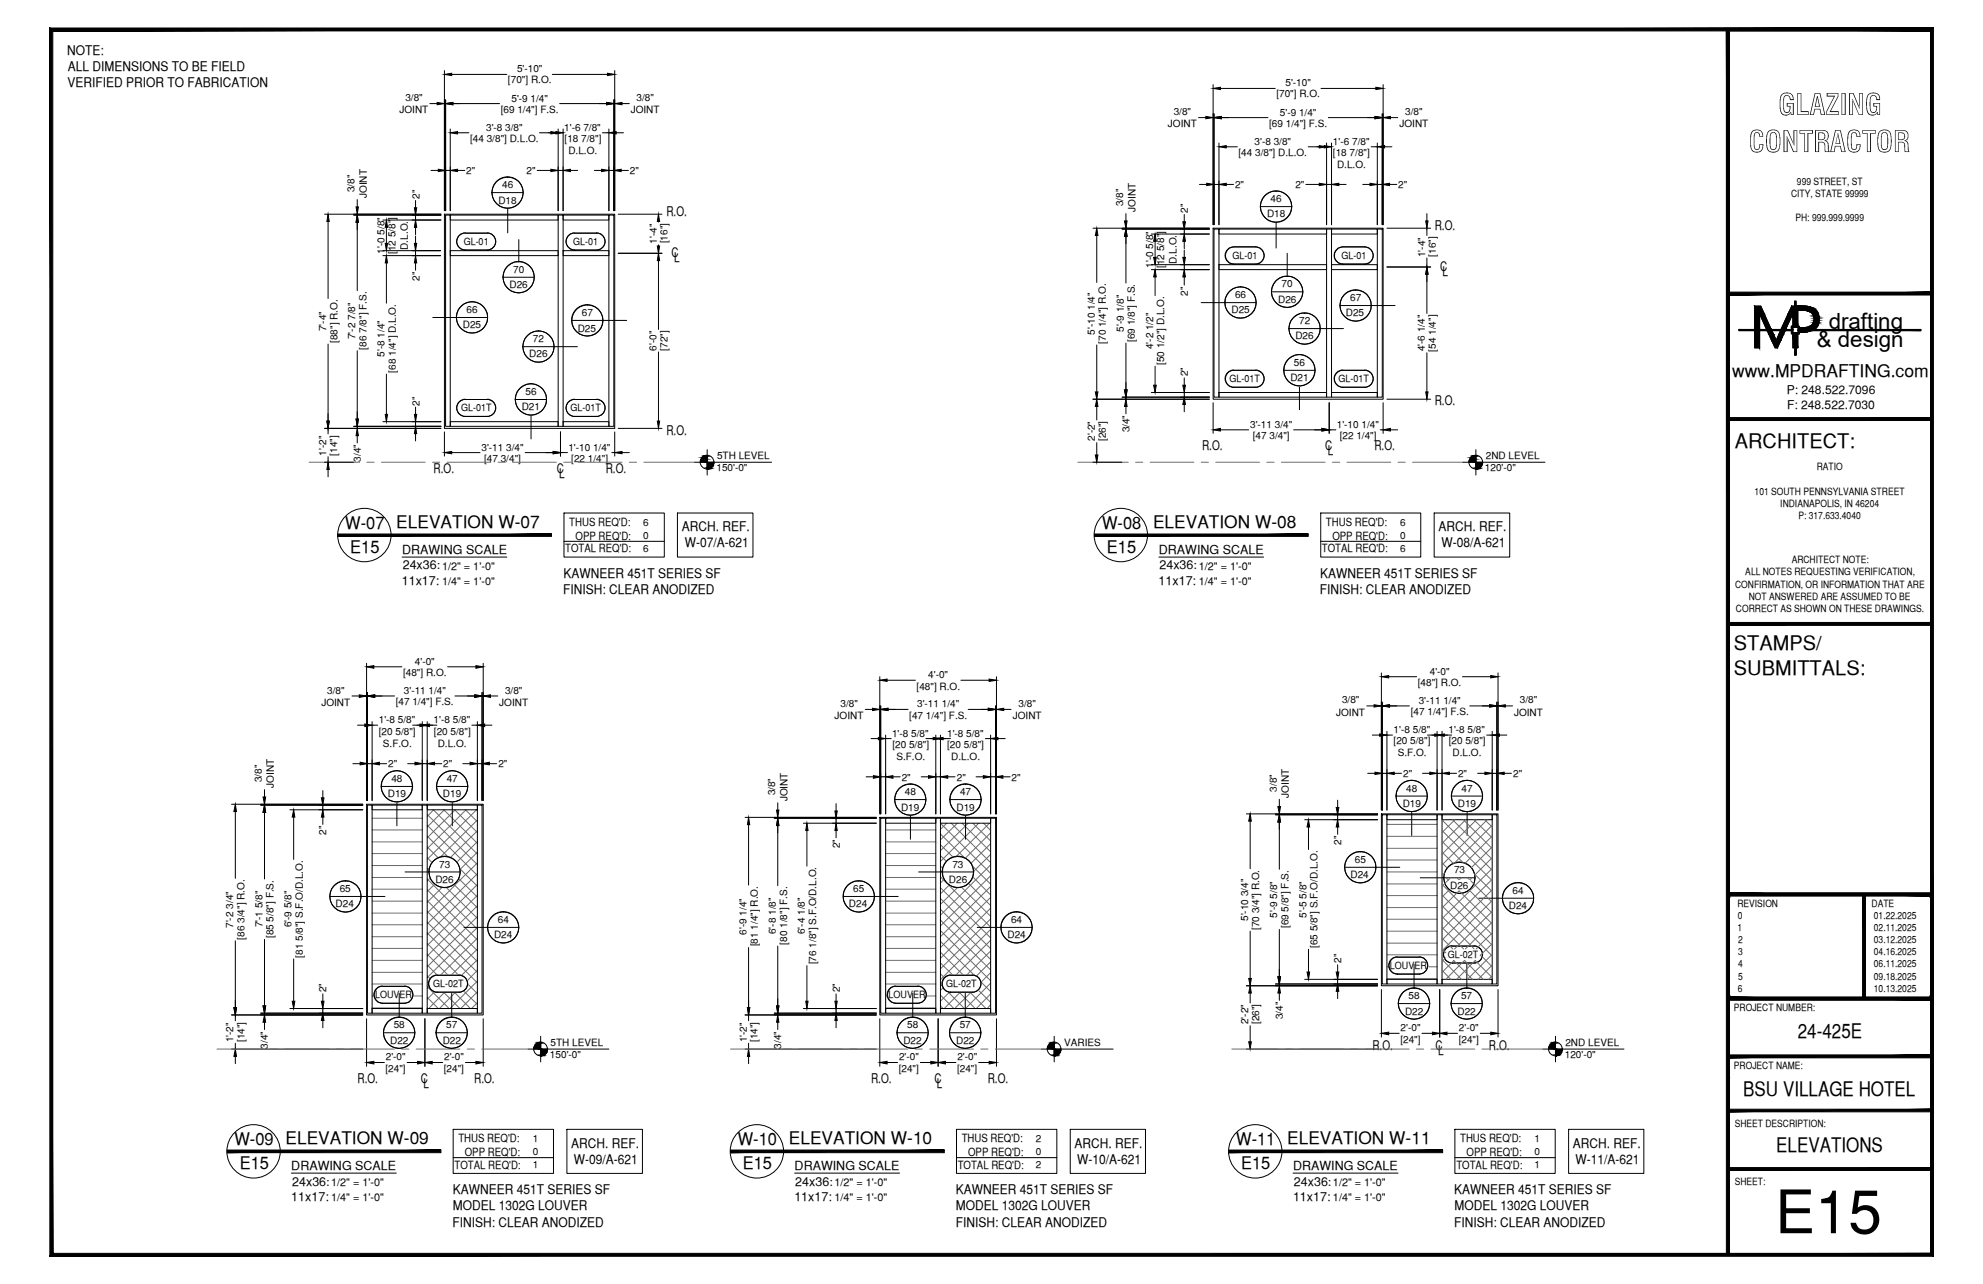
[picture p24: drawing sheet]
<svg xmlns="http://www.w3.org/2000/svg" width="432mm" height="279mm" viewBox="0 0 432 279" stroke-linecap="round" stroke-linejoin="round" font-family="sans-serif">
<defs><g id="words">
<text font-size="13.1" x="386.5" y="268.4">E15</text>
<g font-size="6.3">
<text x="387.2" y="25">GLAZING</text>
<text x="380.8" y="33.1">CONTRACTOR</text>
</g>
<g font-size="4.9">
<text x="398.2" y="71.5">drafting</text>
<text x="395.6" y="75.5">&amp; design</text>
</g>
<g font-size="4.4">
<text x="377.8" y="97.5">ARCHITECT:</text>
<text x="377.6" y="141.5">STAMPS/</text>
<text x="377.6" y="146.9">SUBMITTALS:</text>
<text x="391.5" y="225.8">24-425E</text>
<text x="379.6" y="238.5">BSU VILLAGE HOTEL</text>
<text x="386.8" y="250.7">ELEVATIONS</text>
</g>
<g font-size="3.8">
<text x="377.2" y="82">www.MPDRAFTING.com</text>
<text x="75.2" y="115.1">W-07 ELEVATION W-07</text>
<text x="240" y="115.1">W-08 ELEVATION W-08</text>
<text x="76.3" y="120.3">E15</text>
<text x="241" y="120.3">E15</text>
<text x="51.1" y="249.2">W-09 ELEVATION W-09</text>
<text x="160.7" y="249.2">W-10 ELEVATION W-10</text>
<text x="269.2" y="249.2">W-11 ELEVATION W-11</text>
<text x="52.2" y="254.4">E15</text>
<text x="161.7" y="254.4">E15</text>
<text x="270.3" y="254.4">E15</text>
</g>
<g font-size="2.9">
<text x="14.6" y="11.9">NOTE:</text>
<text x="14.8" y="15.4">ALL DIMENSIONS TO BE FIELD</text>
<text x="14.7" y="19">VERIFIED PRIOR TO FABRICATION</text>
<text x="145.1" y="46.9">R.O.</text>
<text x="312.4" y="50">R.O.</text>
<text x="146.2" y="55.9">C</text>
<text x="146.8" y="57">L</text>
<text x="313.6" y="59">C</text>
<text x="314.1" y="60">L</text>
<text x="312.4" y="88.2">R.O.</text>
<text x="145.1" y="94.6">R.O.</text>
<text x="261.7" y="98">R.O.</text>
<text x="288.5" y="98">C</text>
<text x="289.1" y="99">L</text>
<text x="299.3" y="98">R.O.</text>
<text x="94.4" y="102.9">R.O.</text>
<text x="121.2" y="102.9">C</text>
<text x="121.7" y="103.9">L</text>
<text x="131.9" y="102.9">R.O.</text>
<text x="148.5" y="115.6">ARCH. REF.</text>
<text x="149.1" y="119.1">W-07/A-621</text>
<text x="313.2" y="115.6">ARCH. REF.</text>
<text x="313.9" y="119.1">W-08/A-621</text>
<text x="122.7" y="125.7">KAWNEER 451T SERIES SF</text>
<text x="287.5" y="125.7">KAWNEER 451T SERIES SF</text>
<text x="122.6" y="129.3">FINISH: CLEAR ANODIZED</text>
<text x="287.4" y="129.3">FINISH: CLEAR ANODIZED</text>
<text x="298.8" y="228.5">R.O.</text>
<text x="312.6" y="228.5">C</text>
<text x="313.2" y="229.5">L</text>
<text x="324.2" y="228.5">R.O.</text>
<text x="77.9" y="235.7">R.O.</text>
<text x="91.6" y="235.7">C</text>
<text x="92.2" y="236.7">L</text>
<text x="103.3" y="235.7">R.O.</text>
<text x="189.7" y="235.7">R.O.</text>
<text x="203.5" y="235.7">C</text>
<text x="204" y="236.7">L</text>
<text x="215.1" y="235.7">R.O.</text>
<text x="124.4" y="249.7">ARCH. REF.</text>
<text x="234" y="249.7">ARCH. REF.</text>
<text x="342.5" y="249.7">ARCH. REF.</text>
<text x="125" y="253.2">W-09/A-621</text>
<text x="234.6" y="253.2">W-10/A-621</text>
<text x="343.1" y="253.2">W-11/A-621</text>
<text x="98.6" y="259.8">KAWNEER 451T SERIES SF</text>
<text x="98.6" y="263.3">MODEL 1302G LOUVER</text>
<text x="208.2" y="259.8">KAWNEER 451T SERIES SF</text>
<text x="208.2" y="263.3">MODEL 1302G LOUVER</text>
<text x="316.7" y="259.8">KAWNEER 451T SERIES SF</text>
<text x="316.7" y="263.3">MODEL 1302G LOUVER</text>
<text x="98.6" y="266.9">FINISH: CLEAR ANODIZED</text>
<text x="208.2" y="266.9">FINISH: CLEAR ANODIZED</text>
<text x="316.7" y="266.9">FINISH: CLEAR ANODIZED</text>
</g>
<g font-size="2.7">
<text x="87.6" y="120.6">DRAWING SCALE</text>
<text x="87.7" y="123.9">24x36:</text>
<text x="252.3" y="120.6">DRAWING SCALE</text>
<text x="252.5" y="123.9">24x36:</text>
<text x="87.5" y="127.2">11x17:</text>
<text x="252.3" y="127.2">11x17:</text>
<text x="63.4" y="254.7">DRAWING SCALE</text>
<text x="173" y="254.7">DRAWING SCALE</text>
<text x="281.6" y="254.7">DRAWING SCALE</text>
<text x="63.4" y="261.3">11x17:</text>
<text x="63.6" y="258">24x36:</text>
<text x="173" y="261.3">11x17:</text>
<text x="173.2" y="258">24x36:</text>
<text x="281.6" y="261.3">11x17:</text>
<text x="281.7" y="258">24x36:</text>
</g>
<g font-size="2.6">
<text x="389.1" y="85.8">P: 248.522.7096</text>
<text x="389.1" y="89">F: 248.522.7030</text>
</g>
<g font-size="2.5">
<text x="124" y="114.4">THUS REQ'D:</text>
<text x="125.3" y="117.4">OPP REQ'D:</text>
<text x="288.7" y="114.4">THUS REQ'D:</text>
<text x="290.1" y="117.4">OPP REQ'D:</text>
<text x="123.1" y="120.2">TOTAL REQ'D:</text>
<text x="287.8" y="120.2">TOTAL REQ'D:</text>
<text x="99.8" y="248.5">THUS REQ'D:</text>
<text x="101.2" y="251.5">OPP REQ'D:</text>
<text x="209.4" y="248.5">THUS REQ'D:</text>
<text x="210.8" y="251.5">OPP REQ'D:</text>
<text x="317.9" y="248.5">THUS REQ'D:</text>
<text x="319.3" y="251.5">OPP REQ'D:</text>
<text x="99" y="254.3">TOTAL REQ'D:</text>
<text x="208.5" y="254.3">TOTAL REQ'D:</text>
<text x="317.1" y="254.3">TOTAL REQ'D:</text>
</g>
<g font-size="2.4">
<text x="96.3" y="124">1/2&quot; = 1'-0&quot;</text>
<text x="261" y="124">1/2&quot; = 1'-0&quot;</text>
<text x="96.3" y="127.2">1/4&quot; = 1'-0&quot;</text>
<text x="261" y="127.2">1/4&quot; = 1'-0&quot;</text>
<text x="72.1" y="258.1">1/2&quot; = 1'-0&quot;</text>
<text x="72.1" y="261.3">1/4&quot; = 1'-0&quot;</text>
<text x="181.7" y="258.1">1/2&quot; = 1'-0&quot;</text>
<text x="181.7" y="261.3">1/4&quot; = 1'-0&quot;</text>
<text x="290.3" y="258.1">1/2&quot; = 1'-0&quot;</text>
<text x="290.3" y="261.3">1/4&quot; = 1'-0&quot;</text>
</g>
<g font-size="2.2">
<text x="112.6" y="15.7">5'-10&quot;</text>
<text x="88.3" y="22">3/8&quot;</text>
<text x="110.6" y="18.2">[70&quot;] R.O.</text>
<text x="111.4" y="22.1">5'-9 1/4&quot;</text>
<text x="138.6" y="22">3/8&quot;</text>
<text x="277.9" y="21.2">[70&quot;] R.O.</text>
<text x="279.9" y="18.8">5'-10&quot;</text>
<text x="87" y="24.6">JOINT</text>
<text x="105.9" y="28.4">3'-8 3/8&quot;</text>
<text x="109" y="24.5">[69 1/4&quot;] F.S.</text>
<text x="122.9" y="28.4">1'-6 7/8&quot;</text>
<text x="137.4" y="24.6">JOINT</text>
<text x="254.3" y="27.7">JOINT</text>
<text x="255.6" y="25">3/8&quot;</text>
<text x="276.4" y="27.6">[69 1/4&quot;] F.S.</text>
<text x="278.7" y="25.1">5'-9 1/4&quot;</text>
<text x="304.7" y="27.7">JOINT</text>
<text x="306" y="25">3/8&quot;</text>
<text x="102.4" y="30.9">[44 3/8&quot;] D.L.O.</text>
<text x="122.9" y="30.9">[18 7/8&quot;]</text>
<text x="123.8" y="33.5">D.L.O.</text>
<text x="269.7" y="33.9">[44 3/8&quot;] D.L.O.</text>
<text x="273.2" y="31.5">3'-8 3/8&quot;</text>
<text x="290.3" y="31.5">1'-6 7/8&quot;</text>
<text x="290.3" y="33.9">[18 7/8&quot;]</text>
<text x="77.2" y="41.8" transform="rotate(-90 77.2 41.8)">3/8&quot;</text>
<text x="101.5" y="37.9">2&quot;</text>
<text x="109.3" y="41">46</text>
<text x="114.7" y="37.9">2&quot;</text>
<text x="137.2" y="37.9">2&quot;</text>
<text x="268.9" y="41">2&quot;</text>
<text x="282.1" y="41">2&quot;</text>
<text x="291.1" y="36.6">D.L.O.</text>
<text x="304.5" y="41">2&quot;</text>
<text x="391.3" y="40.2">999 STREET, ST</text>
<text x="79.9" y="43.1" transform="rotate(-90 79.9 43.1)">JOINT</text>
<text x="91.3" y="43.3" transform="rotate(-90 91.3 43.3)">2&quot;</text>
<text x="108.5" y="44.3">D18</text>
<text x="244.6" y="44.9" transform="rotate(-90 244.6 44.9)">3/8&quot;</text>
<text x="247.3" y="46.1" transform="rotate(-90 247.3 46.1)">JOINT</text>
<text x="258.6" y="46.4" transform="rotate(-90 258.6 46.4)">2&quot;</text>
<text x="275.9" y="47.3">D18</text>
<text x="276.7" y="44">46</text>
<text x="390" y="42.9">CITY, STATE 99999</text>
<text x="101" y="53.3">GL-01</text>
<text x="124.8" y="53.3">GL-01</text>
<text x="143" y="53" transform="rotate(-90 143 53)">1'-4&quot;</text>
<text x="145.4" y="53" transform="rotate(-90 145.4 53)">[16&quot;]</text>
<text x="391" y="48.2">PH: 999.999.9999</text>
<text x="83.7" y="55.2" transform="rotate(-90 83.7 55.2)">1'-0 5/8&quot;</text>
<text x="86.1" y="55.2" transform="rotate(-90 86.1 55.2)">[12 5/8&quot;]</text>
<text x="88.8" y="54.4" transform="rotate(-90 88.8 54.4)">D.L.O.</text>
<text x="111.8" y="59.4">70</text>
<text x="251.1" y="58.3" transform="rotate(-90 251.1 58.3)">1'-0 5/8&quot;</text>
<text x="253.5" y="58.3" transform="rotate(-90 253.5 58.3)">[12 5/8&quot;]</text>
<text x="256.2" y="57.4" transform="rotate(-90 256.2 57.4)">D.L.O.</text>
<text x="268.4" y="56.4">GL-01</text>
<text x="292.1" y="56.4">GL-01</text>
<text x="310.3" y="55.9" transform="rotate(-90 310.3 55.9)">1'-4&quot;</text>
<text x="312.7" y="55.9" transform="rotate(-90 312.7 55.9)">[16&quot;]</text>
<text x="91.3" y="61.1" transform="rotate(-90 91.3 61.1)">2&quot;</text>
<text x="110.9" y="62.7">D26</text>
<text x="258.6" y="64.3" transform="rotate(-90 258.6 64.3)">2&quot;</text>
<text x="268.9" y="64.9">66</text>
<text x="278.3" y="65.8">D26</text>
<text x="279.1" y="62.5">70</text>
<text x="294" y="65.5">67</text>
<text x="100.8" y="71.4">D25</text>
<text x="101.6" y="68.1">66</text>
<text x="126.7" y="68.8">67</text>
<text x="268.2" y="68.2">D25</text>
<text x="282.9" y="70.5">72</text>
<text x="293.1" y="68.8">D25</text>
<text x="71.1" y="72.1" transform="rotate(-90 71.1 72.1)">7'-4&quot;</text>
<text x="73.5" y="74.6" transform="rotate(-90 73.5 74.6)">[88&quot;] R.O.</text>
<text x="77.3" y="73.8" transform="rotate(-90 77.3 73.8)">7'-2 7/8&quot;</text>
<text x="79.8" y="76.1" transform="rotate(-90 79.8 76.1)">[86 7/8&quot;] F.S.</text>
<text x="83.7" y="77.7" transform="rotate(-90 83.7 77.7)">5'-8 1/4&quot;</text>
<text x="115.3" y="77.8">D26</text>
<text x="116" y="74.5">72</text>
<text x="125.8" y="72.1">D25</text>
<text x="142.9" y="76.3" transform="rotate(-90 142.9 76.3)">6'-0&quot;</text>
<text x="145.4" y="76.3" transform="rotate(-90 145.4 76.3)">[72&quot;]</text>
<text x="238.4" y="72.8" transform="rotate(-90 238.4 72.8)">5'-10 1/4&quot;</text>
<text x="240.8" y="74.8" transform="rotate(-90 240.8 74.8)">[70 1/4&quot;] R.O.</text>
<text x="244.7" y="72.1" transform="rotate(-90 244.7 72.1)">5'-9 1/8&quot;</text>
<text x="247.1" y="74.4" transform="rotate(-90 247.1 74.4)">[69 1/8&quot;] F.S.</text>
<text x="251.1" y="76" transform="rotate(-90 251.1 76)">4'-2 1/2&quot;</text>
<text x="282.1" y="73.9">D26</text>
<text x="310.3" y="76.5" transform="rotate(-90 310.3 76.5)">4'-6 1/4&quot;</text>
<text x="312.7" y="76.5" transform="rotate(-90 312.7 76.5)">[54 1/4&quot;]</text>
<text x="86.2" y="81.1" transform="rotate(-90 86.2 81.1)">[68 1/4&quot;] D.L.O.</text>
<text x="253.5" y="79.4" transform="rotate(-90 253.5 79.4)">[50 1/2&quot;] D.L.O.</text>
<text x="258.6" y="81.9" transform="rotate(-90 258.6 81.9)">2&quot;</text>
<text x="267.7" y="83.2">GL-01T</text>
<text x="281" y="82.9">D21</text>
<text x="281.7" y="79.6">56</text>
<text x="291.5" y="83.2">GL-01T</text>
<text x="91.3" y="88.3" transform="rotate(-90 91.3 88.3)">2&quot;</text>
<text x="100.4" y="89.5">GL-01T</text>
<text x="113.6" y="89.3">D21</text>
<text x="114.4" y="86">56</text>
<text x="124.2" y="89.5">GL-01T</text>
<text x="238.4" y="95.9" transform="rotate(-90 238.4 95.9)">2'-2&quot;</text>
<text x="245.9" y="94.1" transform="rotate(-90 245.9 94.1)">3/4&quot;</text>
<text x="272.2" y="93.1">3'-11 3/4&quot;</text>
<text x="272.8" y="95.5">[47 3/4&quot;]</text>
<text x="291.1" y="93.1">1'-10 1/4&quot;</text>
<text x="291.7" y="95.5">[22 1/4&quot;]</text>
<text x="71.1" y="99.1" transform="rotate(-90 71.1 99.1)">1'-2&quot;</text>
<text x="73.4" y="99.1" transform="rotate(-90 73.4 99.1)">[14&quot;]</text>
<text x="78.5" y="100.5" transform="rotate(-90 78.5 100.5)">3/4&quot;</text>
<text x="104.8" y="98">3'-11 3/4&quot;</text>
<text x="105.4" y="100.5">[47 3/4&quot;]</text>
<text x="123.8" y="98">1'-10 1/4&quot;</text>
<text x="124.4" y="100.5">[22 1/4&quot;]</text>
<text x="156.1" y="99.9">5TH LEVEL</text>
<text x="240.8" y="96" transform="rotate(-90 240.8 96)">[26&quot;]</text>
<text x="323.5" y="99.9">2ND LEVEL</text>
<text x="156" y="102.5">150'-0&quot;</text>
<text x="323.3" y="102.5">120'-0&quot;</text>
<text x="382.1" y="107.6">101 SOUTH PENNSYLVANIA STREET</text>
<text x="395.6" y="102.3">RATIO</text>
<text x="387.7" y="110.3">INDIANAPOLIS, IN 46204</text>
<text x="391.6" y="113">P: 317.633.4040</text>
<text x="140.1" y="114.4">6</text>
<text x="140.1" y="117.3">0</text>
<text x="304.9" y="114.4">6</text>
<text x="304.9" y="117.3">0</text>
<text x="140.1" y="120">6</text>
<text x="304.9" y="120">6</text>
<text x="380" y="125.2">ALL NOTES REQUESTING VERIFICATION,</text>
<text x="390.1" y="122.6">ARCHITECT NOTE:</text>
<text x="377.8" y="127.9">CONFIRMATION, OR INFORMATION THAT ARE</text>
<text x="380.8" y="130.6">NOT ANSWERED ARE ASSUMED TO BE</text>
<text x="378" y="133.2">CORRECT AS SHOWN ON THESE DRAWINGS.</text>
<text x="87.8" y="147.1">[48&quot;] R.O.</text>
<text x="90.4" y="144.7">4'-0&quot;</text>
<text x="202.1" y="147.6">4'-0&quot;</text>
<text x="308.7" y="149.2">[48&quot;] R.O.</text>
<text x="311.3" y="146.8">4'-0&quot;</text>
<text x="70" y="153.5">JOINT</text>
<text x="71.2" y="150.9">3/8&quot;</text>
<text x="86.2" y="153.5">[47 1/4&quot;] F.S.</text>
<text x="87.9" y="151">3'-11 1/4&quot;</text>
<text x="108.7" y="153.5">JOINT</text>
<text x="110" y="150.9">3/8&quot;</text>
<text x="183" y="153.8">3/8&quot;</text>
<text x="199.6" y="150.1">[48&quot;] R.O.</text>
<text x="199.7" y="153.9">3'-11 1/4&quot;</text>
<text x="221.8" y="153.8">3/8&quot;</text>
<text x="291" y="155.7">JOINT</text>
<text x="292.2" y="153">3/8&quot;</text>
<text x="307.2" y="155.6">[47 1/4&quot;] F.S.</text>
<text x="308.9" y="153.2">3'-11 1/4&quot;</text>
<text x="329.7" y="155.7">JOINT</text>
<text x="331" y="153">3/8&quot;</text>
<text x="82.5" y="157.4">1'-8 5/8&quot;</text>
<text x="82.5" y="159.8">[20 5/8&quot;]</text>
<text x="94.4" y="157.4">1'-8 5/8&quot;</text>
<text x="94.5" y="159.8">[20 5/8&quot;]</text>
<text x="181.7" y="156.5">JOINT</text>
<text x="194.2" y="160.3">1'-8 5/8&quot;</text>
<text x="198" y="156.4">[47 1/4&quot;] F.S.</text>
<text x="206.2" y="160.3">1'-8 5/8&quot;</text>
<text x="220.5" y="156.5">JOINT</text>
<text x="303.5" y="159.5">1'-8 5/8&quot;</text>
<text x="303.5" y="161.9">[20 5/8&quot;]</text>
<text x="315.4" y="159.5">1'-8 5/8&quot;</text>
<text x="315.5" y="161.9">[20 5/8&quot;]</text>
<text x="83.4" y="162.5">S.F.O.</text>
<text x="84.5" y="166.9">2&quot;</text>
<text x="95.3" y="162.5">D.L.O.</text>
<text x="96.5" y="166.9">2&quot;</text>
<text x="108.5" y="166.9">2&quot;</text>
<text x="194.3" y="162.8">[20 5/8&quot;]</text>
<text x="195.2" y="165.4">S.F.O.</text>
<text x="206.2" y="162.8">[20 5/8&quot;]</text>
<text x="207.1" y="165.4">D.L.O.</text>
<text x="304.4" y="164.6">S.F.O.</text>
<text x="316.3" y="164.6">D.L.O.</text>
<text x="57" y="170.2" transform="rotate(-90 57 170.2)">3/8&quot;</text>
<text x="59.6" y="171.4" transform="rotate(-90 59.6 171.4)">JOINT</text>
<text x="84.5" y="173.5">D19</text>
<text x="85.2" y="170.2">48</text>
<text x="96.5" y="173.5">D19</text>
<text x="97.3" y="170.2">47</text>
<text x="168.8" y="173.1" transform="rotate(-90 168.8 173.1)">3/8&quot;</text>
<text x="196.3" y="169.9">2&quot;</text>
<text x="197" y="173">48</text>
<text x="208.3" y="169.9">2&quot;</text>
<text x="209" y="173">47</text>
<text x="220.3" y="169.9">2&quot;</text>
<text x="278" y="172.3" transform="rotate(-90 278 172.3)">3/8&quot;</text>
<text x="280.7" y="173.5" transform="rotate(-90 280.7 173.5)">JOINT</text>
<text x="305.6" y="169">2&quot;</text>
<text x="306.2" y="172.3">48</text>
<text x="317.5" y="169">2&quot;</text>
<text x="318.3" y="172.3">47</text>
<text x="329.5" y="169">2&quot;</text>
<text x="171.4" y="174.4" transform="rotate(-90 171.4 174.4)">JOINT</text>
<text x="196.2" y="176.4">D19</text>
<text x="208.3" y="176.4">D19</text>
<text x="305.4" y="175.6">D19</text>
<text x="317.4" y="175.6">D19</text>
<text x="71.1" y="181.7" transform="rotate(-90 71.1 181.7)">2&quot;</text>
<text x="182.9" y="184.6" transform="rotate(-90 182.9 184.6)">2&quot;</text>
<text x="292" y="183.8" transform="rotate(-90 292 183.8)">2&quot;</text>
<text x="95.6" y="188.8">73</text>
<text x="207.4" y="188.8">73</text>
<text x="294.1" y="191.1">D24</text>
<text x="295" y="187.8">65</text>
<text x="316.6" y="190.1">73</text>
<text x="73.1" y="197.4">D24</text>
<text x="74" y="194.1">65</text>
<text x="94.8" y="192.1">D26</text>
<text x="184.8" y="197.4">D24</text>
<text x="185.8" y="194.1">65</text>
<text x="206.6" y="192.1">D26</text>
<text x="315.8" y="193.4">D26</text>
<text x="328.5" y="197.9">D24</text>
<text x="329.4" y="194.5">64</text>
<text x="378.3" y="197.3">REVISION</text>
<text x="407.5" y="197.3">DATE</text>
<text x="50.8" y="201.9" transform="rotate(-90 50.8 201.9)">7'-2 3/4&quot;</text>
<text x="57.1" y="201.8" transform="rotate(-90 57.1 201.8)">7'-1 5/8&quot;</text>
<text x="63.5" y="201.8" transform="rotate(-90 63.5 201.8)">6'-9 5/8&quot;</text>
<text x="108.4" y="200.9">64</text>
<text x="162.6" y="203.4" transform="rotate(-90 162.6 203.4)">6'-9 1/4&quot;</text>
<text x="168.9" y="203.3" transform="rotate(-90 168.9 203.3)">6'-8 1/8&quot;</text>
<text x="175.3" y="203.3" transform="rotate(-90 175.3 203.3)">6'-4 1/8&quot;</text>
<text x="220.2" y="200.9">64</text>
<text x="271.8" y="200.4" transform="rotate(-90 271.8 200.4)">5'-10 3/4&quot;</text>
<text x="274.2" y="202.4" transform="rotate(-90 274.2 202.4)">[70 3/4&quot;] R.O.</text>
<text x="278.1" y="199.7" transform="rotate(-90 278.1 199.7)">5'-9 5/8&quot;</text>
<text x="280.5" y="202" transform="rotate(-90 280.5 202)">[69 5/8&quot;] F.S.</text>
<text x="284.5" y="199.7" transform="rotate(-90 284.5 199.7)">5'-5 5/8&quot;</text>
<text x="378.3" y="202.6">1</text>
<text x="378.4" y="200">0</text>
<text x="408" y="200">01.22.2025</text>
<text x="408" y="202.6">02.11.2025</text>
<text x="53.2" y="204.5" transform="rotate(-90 53.2 204.5)">[86 3/4&quot;] R.O.</text>
<text x="59.6" y="204.2" transform="rotate(-90 59.6 204.2)">[85 5/8&quot;] F.S.</text>
<text x="65.9" y="208.4" transform="rotate(-90 65.9 208.4)">[81 5/8&quot;] S.F.O/D.L.O.</text>
<text x="107.6" y="204.2">D24</text>
<text x="165" y="205.9" transform="rotate(-90 165 205.9)">[81 1/4&quot;] R.O.</text>
<text x="171.4" y="205.5" transform="rotate(-90 171.4 205.5)">[80 1/8&quot;] F.S.</text>
<text x="177.7" y="209.9" transform="rotate(-90 177.7 209.9)">[76 1/8&quot;] S.F.O/D.L.O.</text>
<text x="219.4" y="204.2">D24</text>
<text x="286.9" y="206.3" transform="rotate(-90 286.9 206.3)">[65 5/8&quot;] S.F.O/D.L.O.</text>
<text x="292" y="209.5" transform="rotate(-90 292 209.5)">2&quot;</text>
<text x="315.3" y="208.5">GL-02T</text>
<text x="378.5" y="205.2">2</text>
<text x="378.5" y="207.9">3</text>
<text x="408" y="205.2">03.12.2025</text>
<text x="408" y="207.9">04.16.2025</text>
<text x="71.1" y="215.9" transform="rotate(-90 71.1 215.9)">2&quot;</text>
<text x="94.3" y="214.8">GL-02T</text>
<text x="182.9" y="215.9" transform="rotate(-90 182.9 215.9)">2&quot;</text>
<text x="206.1" y="214.8">GL-02T</text>
<text x="302.6" y="210.9">LOUVER</text>
<text x="378.4" y="215.8">6</text>
<text x="378.5" y="210.5">4</text>
<text x="378.5" y="213.2">5</text>
<text x="408" y="210.5">06.11.2025</text>
<text x="408" y="213.2">09.18.2025</text>
<text x="408" y="215.8">10.13.2025</text>
<text x="81.7" y="217.2">LOUVER</text>
<text x="193.5" y="217.2">LOUVER</text>
<text x="279.3" y="221.8" transform="rotate(-90 279.3 221.8)">3/4&quot;</text>
<text x="305.9" y="220.8">D22</text>
<text x="306.7" y="217.4">58</text>
<text x="317.4" y="220.8">D22</text>
<text x="318.1" y="217.4">57</text>
<text x="377.6" y="219.9">PROJECT NUMBER:</text>
<text x="50.8" y="226.8" transform="rotate(-90 50.8 226.8)">1'-2&quot;</text>
<text x="53.2" y="226.8" transform="rotate(-90 53.2 226.8)">[14&quot;]</text>
<text x="85" y="227.1">D22</text>
<text x="85.7" y="223.8">58</text>
<text x="96.4" y="227.1">D22</text>
<text x="97.2" y="223.8">57</text>
<text x="119.9" y="227.6">5TH LEVEL</text>
<text x="162.6" y="226.8" transform="rotate(-90 162.6 226.8)">1'-2&quot;</text>
<text x="165" y="226.8" transform="rotate(-90 165 226.8)">[14&quot;]</text>
<text x="196.7" y="227.1">D22</text>
<text x="197.5" y="223.8">58</text>
<text x="208.2" y="227.1">D22</text>
<text x="209" y="223.8">57</text>
<text x="231.7" y="227.6">VARIES</text>
<text x="271.8" y="222.9" transform="rotate(-90 271.8 222.9)">2'-2&quot;</text>
<text x="274.2" y="222.9" transform="rotate(-90 274.2 222.9)">[26&quot;]</text>
<text x="304.9" y="226.9">[24&quot;]</text>
<text x="305" y="224.4">2'-0&quot;</text>
<text x="317.6" y="226.9">[24&quot;]</text>
<text x="317.7" y="224.4">2'-0&quot;</text>
<text x="340.9" y="227.6">2ND LEVEL</text>
<text x="58.4" y="228.2" transform="rotate(-90 58.4 228.2)">3/4&quot;</text>
<text x="83.9" y="233.2">[24&quot;]</text>
<text x="84" y="230.8">2'-0&quot;</text>
<text x="96.6" y="233.2">[24&quot;]</text>
<text x="96.7" y="230.8">2'-0&quot;</text>
<text x="119.8" y="230.2">150'-0&quot;</text>
<text x="170.1" y="228.2" transform="rotate(-90 170.1 228.2)">3/4&quot;</text>
<text x="195.7" y="233.2">[24&quot;]</text>
<text x="195.8" y="230.8">2'-0&quot;</text>
<text x="208.4" y="233.2">[24&quot;]</text>
<text x="208.5" y="230.8">2'-0&quot;</text>
<text x="340.7" y="230.2">120'-0&quot;</text>
<text x="377.6" y="232.5">PROJECT NAME:</text>
<text x="377.8" y="245.2">SHEET DESCRIPTION:</text>
<text x="116" y="248.4">1</text>
<text x="116" y="251.3">0</text>
<text x="225.6" y="248.4">2</text>
<text x="225.6" y="251.3">0</text>
<text x="334.1" y="248.4">1</text>
<text x="334.1" y="251.3">0</text>
<text x="116" y="254.1">1</text>
<text x="225.6" y="254.1">2</text>
<text x="334.1" y="254.1">1</text>
<text x="377.8" y="257.9">SHEET:</text>
</g>
</g></defs>
<!-- layer: COMPONENTS -->
<g fill="none" stroke="#000" stroke-width=".22">
<path d="M97 46.8h1v46h-1zM98 54.5h23.5v1.1h-23.5zM98 46.8h23.5v1.1h-23.5zM121.5 46.8h1.1v46h-1.1zM122.6 54.5h10v1.1h-10zM122.6 46.8h10v1.1h-10zM132.6 46.8h1.1v46h-1.1zM264.4 49.8h1v36.6h-1zM265.4 57.6h23.5v1.1h-23.5zM265.4 49.8h23.5v1.1h-23.5zM288.9 49.8h1v36.6h-1zM289.9 57.6h10v1.1h-10z"/>
<path d="M289.9 49.8h10v1.1h-10zM299.9 49.8h1.1v36.6h-1.1zM98 91.8h23.5v1h-23.5zM122.6 91.8h10v1h-10zM265.4 85.4h23.5v1h-23.5zM289.9 85.4h10v1h-10zM80 175.2h1v45.3h-1zM81 175.2h10.9v1h-10.9zM91.9 175.2h1.1v45.3h-1.1zM93 175.2h10.9v1h-10.9zM103.9 175.2h1.1v45.3h-1.1zM191.8 178.1h1v42.4h-1z"/>
<path d="M192.8 178.1h11v1h-11zM203.8 178.1h1v42.4h-1zM204.8 178.1h10.9v1h-10.9zM215.7 178.1h1.1v42.4h-1.1zM301 177.3h1v36.8h-1zM302 177.3h10.9v1.1h-10.9zM312.9 177.3h1.1v36.8h-1.1zM314 177.3h10.9v1.1h-10.9zM324.9 177.3h1v36.8h-1zM81 219.5h10.9v1h-10.9zM93 219.5h10.9v1h-10.9zM192.8 219.5h11v1h-11z"/>
<path d="M204.8 219.5h10.9v1h-10.9zM302 213.1h10.9v1h-10.9zM314 213.1h10.9v1h-10.9z"/>
</g>
<!-- layer: SYMBOLS -->
<g fill="none" stroke="#fff" stroke-width=".22">
<path d="M110.6 38.5l.8 .2M101 54.4h5.4h-5.1h4.8M106.1 50.7h-5.1h5.4M113 57h.8M124.8 54.4h5.4h-5h4.7M129.9 50.7h-5.1h5.4M268.4 57.4h5.3l-5 .1h4.7M273.4 53.7l-5 .1h5.3M277.9 41.6l.9 .1M292.1 57.4h5.4l-5.1 .1h4.8M297.2 53.7l-5.1 .1h5.4M102.8 65.7l.9 .1"/>
<path d="M117.3 72l.8 .1M127.9 66.4l-.8 .1M270.1 62.4l.9 .1M280.3 60.1l.9 .1M283 77.2l.8 .1M284.1 68.1l.9 .1M295.2 63.1l-.9 .1M101 90.6h5.4h-5.1h4.8M106.1 86.9h-5.1h5.4M115.6 83.5l.9 .1M124.8 90.6h5.4h-5h4.7M129.9 86.9h-5.1h5.4"/>
<path d="M268.4 84.3h5.3h-5h4.7M273.4 80.6h-5h5.3M292.1 84.3h5.4h-5.1h4.8M297.2 80.6h-5.1h5.4M86.4 167.7l.9 .1M98.5 167.7l.8 .1M198.2 170.6l.9 .2M210.2 170.6l.9 .2M307.4 169.8l.9 .1M319.5 169.8l.9 .1M75.2 191.7l-.8 .1M96.8 186.4l.9 .1"/>
<path d="M109.6 198.4l.9 .2M187 191.7l-.9 .1M208.6 186.4l.9 .1M221.4 198.4l.8 .2M296.2 185.4h-.9M317.8 187.6l.9 .2M330.6 192.1l.9 .1M83 218.2h5.4l-5.1 .1h4.8M88.1 214.6h-5.1h5.4M94.9 215.9h5.4h-5.1h4.7M99.9 212.2h-5h5.4M194.8 218.2h5.4l-5.1 .1h4.7"/>
<path d="M199.8 214.6h-5h5.4M206.7 215.9h5.4h-5.1h4.8M211.8 212.2h-5.1h5.4M304 211.9h5.4l-5.1 .1h4.8M307.9 215l.9 .1M309.1 208.3h-5.1h5.4M315.8 209.5h5.5h-5.1h4.8M319.4 215l.8 .1M321 205.9h-5.1h5.4M86.9 221.4l.9 .1M98.4 221.4l.9 .1M198.8 221.4l.8 .1"/>
<path d="M210.2 221.4l.9 .1"/>
</g>
<g fill="#fff" stroke="#fff" stroke-width=".22">
<path d="M267.7 54l.7-.2h5.3zM267.7 54h6.6l-.6-.2zM267.3 54.4l.4-.4h6.6zM267.3 54.4h7.5l-.5-.4zM267.3 54.4h7.5l-7.8 .6zM267 55h8.1l-.3-.6zM267 55h8.1l-8.3 .6zM266.8 55.6h8.5l-.2-.6zM266.8 55.6h8.5l-8.3 .7zM267 56.3h8.1l.2-.7zM267 56.3h8.1l-7.8 .5zM267.3 56.8h7.5l.3-.5zM267.3 56.8h7.5l-7.1 .4zM267.7 57.2h6.7l.4-.4zM267.7 57.2h6.7l-6 .2zM268.4 57.4h5.3l.7-.2z"/>
<path d="M267.7 80.8l.7-.2h5.3zM267.7 80.8h6.6l-.6-.2zM267.3 81.2l.4-.4h6.6zM267.3 81.2h7.5l-.5-.4zM267.3 81.2h7.5l-7.8 .6zM267 81.8h8.1l-.3-.6zM267 81.8h8.1l-8.3 .6zM266.8 82.4h8.5l-.2-.6zM266.8 82.4h8.5l-8.3 .7zM267 83.1h8.1l.2-.7zM267 83.1h8.1l-7.8 .5zM267.3 83.6h7.5l.3-.5zM267.3 83.6h7.5l-7.1 .4zM267.7 84h6.7l.4-.4zM267.7 84h6.7l-6 .3zM268.4 84.3h5.3l.7-.3z"/>
<path d="M278.6 66.5l1.7 .4zM278.6 66.5l2.6 .3-.9 .1zM277.9 65.9l.7 .6 2.6 .3zM277.9 65.9l4.1 .6-.8 .3zM277.4 65.2l.5 .7 4.1 .6zM277.4 65.2l5.3 .7-.7 .6zM277 64.4l.4 .8 5.3 .7zM277 64.4l6.2 .8-.5 .7zM276.9 63.5l.1 .9 6.2 .8zM276.9 63.5l6.7 .9-.4 .8zM277 62.6l-.1 .9 6.7 .9zM277 62.6l6.7 .9-.1 .9zM277.4 61.8l-.4 .8 6.7 .9zM277.4 61.8l6.2 .8 .1 .9zM277.9 61.1l-.5 .7 6.2 .8zM277.9 61.1l5.3 .7 .4 .8zM277.9 61.1l5.3 .7-4.6-1.2zM278.6 60.6l4.1 .5 .5 .7zM278.6 60.6l4.1 .5-3.3-.9zM279.4 60.2l2.6 .4 .7 .5zM279.4 60.2l2.6 .4-1.7-.5zM280.3 60.1l.9 .1 .8 .4z"/>
<path d="M281.2 83.5l.9 .4 .9 .1zM281.2 83.5l2.6 .4-.8 .1zM280.5 83l.7 .5 2.6 .4zM280.5 83l4.2 .5-.9 .4zM280 82.3l.5 .7 4.2 .5zM280 82.3l5.4 .7-.7 .5zM279.7 81.5l.3 .8 5.4 .7zM279.7 81.5l6.2 .8-.5 .7zM279.6 80.6l.1 .9 6.2 .8zM279.6 80.6l6.7 .9-.4 .8zM279.7 79.7l-.1 .9 6.7 .9zM279.7 79.7l6.7 .9-.1 .9zM280 78.9l-.3 .8 6.7 .9zM280 78.9l6.3 .8 .1 .9zM280.5 78.2l-.5 .7 6.3 .8zM280.5 78.2l5.4 .7 .4 .8zM280.5 78.2l5.4 .7-4.7-1.2zM281.2 77.7l4.2 .5 .5 .7zM281.2 77.7l4.2 .5-3.3-.9zM282.1 77.3l2.6 .4 .7 .5zM282.1 77.3l2.6 .4-1.7-.5zM283 77.2l.8 .1 .9 .4z"/>
<path d="M268.4 68.8l.8 .4h.9zM268.4 68.8l2.6 .4h-.9zM267.7 68.3l.7 .5 2.6 .4zM267.7 68.3l4.1 .5-.8 .4zM267.2 67.6l.5 .7 4.1 .5zM267.2 67.6l5.3 .7-.7 .5zM266.8 66.7l.4 .9 5.3 .7zM266.8 66.7l6.3 .9-.6 .7zM266.8 65.8v.9l6.3 .9zM266.8 65.8l6.6 .9-.3 .9zM266.8 65v.8l6.6 .9zM266.8 65l6.8 .8-.2 .9zM267.2 64.1l-.4 .9 6.8 .8zM267.2 64.1l6.2 .9 .2 .8zM267.7 63.4l-.5 .7 6.2 .9zM267.7 63.4l5.4 .7 .3 .9zM267.7 63.4l5.4 .7-4.7-1.2zM268.4 62.9l4.1 .5 .6 .7zM268.4 62.9l4.1 .5-3.3-.9zM269.2 62.5l2.6 .4 .7 .5zM269.2 62.5l2.6 .4-1.7-.5zM270.1 62.4l1.7 .5z"/>
<path d="M295.2 69.9l1.7-.4zM294.3 69.8l.9 .1 1.7-.4zM294.3 69.8l3.3-.9-.7 .6zM293.5 69.5l.8 .3 3.3-.9zM293.5 69.5l4.6-1.3-.5 .7zM292.8 68.9l.7 .6 4.6-1.3zM292.8 68.9l5.7-1.5-.4 .8zM292.2 68.2l.6 .7 5.7-1.5zM292.2 68.2l6.4-1.7-.1 .9zM291.9 67.4l.3 .8 6.4-1.7zM291.9 67.4l6.6-1.8 .1 .9zM291.8 66.5l.1 .9 6.6-1.8zM291.8 66.5l6.3-1.7 .4 .8zM291.9 65.6l-.1 .9 6.3-1.7zM291.9 65.6l5.7-1.5 .5 .7zM292.2 64.8l-.3 .8 5.7-1.5zM292.2 64.8l4.7-1.2 .7 .5zM292.8 64.1l-.6 .7 4.7-1.2zM292.8 64.1l3.3-.9 .8 .4zM292.8 64.1l3.3-.9-2.6 .4zM293.5 63.6l1.7-.5 .9 .1zM293.5 63.6l1.7-.5z"/>
<path d="M291.5 54l.6-.2h5.4zM291.5 54h6.6l-.6-.2zM291 54.4l.5-.4h6.6zM291 54.4h7.6l-.5-.4zM291 54.4h7.6l-8 .6zM290.6 55h8.3l-.3-.6zM290.6 55h8.3l-8.3 .6zM290.6 55.6h8.4l-.1-.6zM290.6 55.6h8.4l-8.4 .7zM290.6 56.3h8.3l.1-.7zM290.6 56.3h8.3l-7.9 .5zM291 56.8h7.6l.3-.5zM291 56.8h7.6l-7.1 .4zM291.5 57.2h6.6l.5-.4zM291.5 57.2h6.6l-6 .2zM292.1 57.4h5.4l.6-.2z"/>
<path d="M291.5 80.8l.6-.2h5.4zM291.5 80.8h6.6l-.6-.2zM291 81.2l.5-.4h6.6zM291 81.2h7.6l-.5-.4zM291 81.2h7.6l-8 .6zM290.6 81.8h8.3l-.3-.6zM290.6 81.8h8.3l-8.3 .6zM290.6 82.4h8.4l-.1-.6zM290.6 82.4h8.4l-8.4 .7zM290.6 83.1h8.3l.1-.7zM290.6 83.1h8.3l-7.9 .5zM291 83.6h7.6l.3-.5zM291 83.6h7.6l-7.1 .4zM291.5 84h6.6l.5-.4zM291.5 84h6.6l-6 .3zM292.1 84.3h5.4l.6-.3z"/>
<path d="M276.2 47.9l1.7 .5zM276.2 47.9l2.6 .4-.9 .1zM275.5 47.4l.7 .5 2.6 .4zM275.5 47.4l4.1 .5-.8 .4zM275 46.7l.5 .7 4.1 .5zM275 46.7l5.3 .7-.7 .5zM274.6 45.8l.4 .9 5.3 .7zM274.6 45.8l6.3 .9-.6 .7zM274.4 45l.2 .8 6.3 .9zM274.4 45l6.8 .8-.3 .9zM274.6 44.1l-.2 .9 6.8 .8zM274.6 44.1l6.7 .9-.1 .8zM275 43.2l-.4 .9 6.7 .9zM275 43.2l6.2 .9 .1 .9zM275.5 42.5l-.5 .7 6.2 .9zM275.5 42.5l5.4 .7 .3 .9zM275.5 42.5l5.4 .7-4.7-1.2zM276.2 42l4.1 .5 .6 .7zM276.2 42l4.1 .5-3.3-.8zM277 41.7l2.6 .3 .7 .5zM277 41.7l2.6 .3-1.7-.4zM277.9 41.6l.9 .1 .8 .3z"/>
<path d="M100.4 50.9l.6-.2h5.4zM100.4 50.9h6.6l-.6-.2zM99.9 51.4l.5-.5h6.6zM99.9 51.4h7.6l-.5-.5zM99.9 51.4h7.6l-7.9 .5zM99.6 51.9h8.2l-.3-.5zM99.6 51.9h8.2l-8.4 .7zM99.4 52.6h8.5l-.1-.7zM99.4 52.6h8.5l-8.3 .6zM99.6 53.2h8.2l.1-.6zM99.6 53.2h8.2l-7.9 .5zM99.9 53.7h7.6l.3-.5zM99.9 53.7h7.6l-7.1 .5zM100.4 54.2h6.6l.5-.5zM100.4 54.2h6.6l-6 .2zM101 54.4h5.4l.6-.2z"/>
<path d="M100.4 87.2l.6-.3h5.4zM100.4 87.2h6.6l-.6-.3zM99.9 87.6l.5-.4h6.6zM99.9 87.6h7.6l-.5-.4zM99.9 87.6h7.6l-7.9 .5zM99.6 88.1h8.2l-.3-.5zM99.6 88.1h8.2l-8.4 .7zM99.4 88.8h8.5l-.1-.7zM99.4 88.8h8.5l-8.3 .6zM99.6 89.4h8.2l.1-.6zM99.6 89.4h8.2l-7.9 .6zM99.9 90h7.6l.3-.6zM99.9 90h7.6l-7.1 .4zM100.4 90.4h6.6l.5-.4zM100.4 90.4h6.6l-6 .2zM101 90.6h5.4l.6-.2z"/>
<path d="M111.3 63.3l1.7 .5zM111.3 63.3l2.5 .3-.8 .2zM110.6 62.7l.7 .6 2.5 .3zM110.6 62.7l4 .6-.8 .3zM110 62l.6 .7 4 .6zM110 62l5.3 .7-.7 .6zM109.7 61.2l.3 .8 5.3 .7zM109.7 61.2l6.2 .8-.6 .7zM109.5 60.3l.2 .9 6.2 .8zM109.5 60.3l6.7 .9-.3 .8zM109.7 59.4l-.2 .9 6.7 .9zM109.7 59.4l6.6 .9-.1 .9zM110 58.6l-.3 .8 6.6 .9zM110 58.6l6.2 .8 .1 .9zM110.6 57.9l-.6 .7 6.2 .8zM110.6 57.9l5.3 .7 .3 .8zM110.6 57.9l5.3 .7-4.6-1.2zM111.3 57.4l4 .5 .6 .7zM111.3 57.4l4 .5-3.2-.9zM112.1 57l2.5 .4 .7 .5zM112.1 57l2.5 .4-1.6-.4zM113 57h.8l.8 .4z"/>
<path d="M113.9 89.9l.8 .3 .9 .2zM113.9 89.9l2.6 .3-.9 .2zM113.2 89.3l.7 .6 2.6 .3zM113.2 89.3l4.1 .6-.8 .3zM112.6 88.6l.6 .7 4.1 .6zM112.6 88.6l5.4 .7-.7 .6zM112.3 87.8l.3 .8 5.4 .7zM112.3 87.8l6.3 .8-.6 .7zM112.2 86.9l.1 .9 6.3 .8zM112.2 86.9l6.7 .9-.3 .8zM112.3 86l-.1 .9 6.7 .9zM112.3 86l6.7 .9-.1 .9zM112.6 85.2l-.3 .8 6.7 .9zM112.6 85.2l6.3 .8 .1 .9zM113.2 84.5l-.6 .7 6.3 .8zM113.2 84.5l5.4 .7 .3 .8zM113.2 84.5l5.4 .7-4.7-1.2zM113.9 84l4.1 .5 .6 .7zM113.9 84l4.1 .5-3.3-.9zM114.7 83.6l2.6 .4 .7 .5zM114.7 83.6l2.6 .4-1.7-.5zM115.6 83.5l.9 .1 .8 .4z"/>
<path d="M101.1 72l.8 .4 .9 .1zM101.1 72l2.6 .4-.9 .1zM100.4 71.5l.7 .5 2.6 .4zM100.4 71.5l4.1 .5-.8 .4zM99.8 70.8l.6 .7 4.1 .5zM99.8 70.8l5.4 .7-.7 .5zM99.5 70l.3 .8 5.4 .7zM99.5 70l6.2 .8-.5 .7zM99.4 69.1l.1 .9 6.2 .8zM99.4 69.1l6.7 .9-.4 .8zM99.5 68.2l-.1 .9 6.7 .9zM99.5 68.2l6.7 .9-.1 .9zM99.8 67.4l-.3 .8 6.7 .9zM99.8 67.4l6.3 .8 .1 .9zM100.4 66.7l-.6 .7 6.3 .8zM100.4 66.7l5.3 .7 .4 .8zM100.4 66.7l5.3 .7-4.6-1.3zM101.1 66.1l4.1 .6 .5 .7zM101.1 66.1l4.1 .6-3.3-.9zM101.9 65.8l2.6 .3 .7 .6zM101.9 65.8l2.6 .3-1.7-.4zM102.8 65.7l1.7 .4z"/>
<path d="M127.9 73.2l1.7-.5zM127.1 73l.8 .2 1.7-.5zM127.1 73l3.2-.9-.7 .6zM126.2 72.7l.9 .3 3.2-.9zM126.2 72.7l4.7-1.3-.6 .7zM125.5 72.1l.7 .6 4.7-1.3zM125.5 72.1l5.7-1.5-.3 .8zM125 71.4l.5 .7 5.7-1.5zM125 71.4l6.3-1.7-.1 .9zM124.7 70.6l.3 .8 6.3-1.7zM124.7 70.6l6.5-1.8 .1 .9zM124.5 69.7l.2 .9 6.5-1.8zM124.5 69.7l6.4-1.6 .3 .7zM124.7 68.8l-.2 .9 6.4-1.6zM124.7 68.8l5.6-1.5 .6 .8zM125 68.1l-.3 .7 5.6-1.5zM125 68.1l4.6-1.3 .7 .5zM125.5 67.3l-.5 .8 4.6-1.3zM125.5 67.3l3.3-.8 .8 .3zM125.5 67.3l3.3-.8-2.6 .3zM126.2 66.8l1.7-.4 .9 .1zM126.2 66.8l1.7-.4z"/>
<path d="M124.2 50.9l.6-.2h5.4zM124.2 50.9h6.6l-.6-.2zM123.7 51.4l.5-.5h6.6zM123.7 51.4h7.6l-.5-.5zM123.7 51.4h7.6l-7.9 .5zM123.4 51.9h8.2l-.3-.5zM123.4 51.9h8.2l-8.3 .7zM123.3 52.6h8.5l-.2-.7zM123.3 52.6h8.5l-8.4 .6zM123.4 53.2h8.2l.2-.6zM123.4 53.2h8.2l-7.9 .5zM123.7 53.7h7.6l.3-.5zM123.7 53.7h7.6l-7.1 .5zM124.2 54.2h6.6l.5-.5zM124.2 54.2h6.6l-6 .2zM124.8 54.4h5.4l.6-.2z"/>
<path d="M124.2 87.2l.6-.3h5.4zM124.2 87.2h6.6l-.6-.3zM123.7 87.6l.5-.4h6.6zM123.7 87.6h7.6l-.5-.4zM123.7 87.6h7.6l-7.9 .5zM123.4 88.1h8.2l-.3-.5zM123.4 88.1h8.2l-8.3 .7zM123.3 88.8h8.5l-.2-.7zM123.3 88.8h8.5l-8.4 .6zM123.4 89.4h8.2l.2-.6zM123.4 89.4h8.2l-7.9 .6zM123.7 90h7.6l.3-.6zM123.7 90h7.6l-7.1 .4zM124.2 90.4h6.6l.5-.4zM124.2 90.4h6.6l-6 .2zM124.8 90.6h5.4l.6-.2z"/>
<path d="M108.8 44.9l1.8 .4zM108.8 44.9l2.6 .3-.8 .1zM108.1 44.3l.7 .6 2.6 .3zM108.1 44.3l4.1 .6-.8 .3zM107.6 43.6l.5 .7 4.1 .6zM107.6 43.6l5.4 .7-.8 .6zM107.3 42.8l.3 .8 5.4 .7zM107.3 42.8l6.2 .8-.5 .7zM107.1 41.9l.2 .9 6.2 .8zM107.1 41.9l6.7 .9-.3 .8zM107.3 41l-.2 .9 6.7 .9zM107.3 41l6.6 .9-.1 .9zM107.6 40.3l-.3 .7 6.6 .9zM107.6 40.3l6.2 .7 .1 .9zM108.1 39.5l-.5 .8 6.2 .7zM108.1 39.5l5.4 .8 .3 .7zM108.1 39.5l5.4 .8-4.7-1.3zM108.8 39l4.2 .5 .5 .8zM108.8 39l4.2 .5-3.3-.8zM109.7 38.7l2.5 .3 .8 .5zM109.7 38.7l2.5 .3-1.6-.5zM110.6 38.5l1.6 .5z"/>
<path d="M82.4 214.8l.6-.2h5.4zM82.4 214.8h6.6l-.6-.2zM82.4 214.8h6.6l-7.1 .5zM81.9 215.3h7.6l-.5-.5zM81.9 215.3h7.6l-7.9 .5zM81.6 215.8h8.2l-.3-.5zM81.6 215.8h8.2l-8.3 .7zM81.5 216.5h8.4l-.1-.7zM81.5 216.5h8.4l-8.3 .6zM81.6 217.1h8.2l.1-.6zM81.6 217.1h8.2l-7.9 .5zM81.9 217.6h7.6l.3-.5zM81.9 217.6h7.6l-7.1 .5zM82.4 218.1h6.6l.5-.5zM82.4 218.1h6.6l-6 .1zM83 218.2h5.4l.6-.1z"/>
<path d="M84.7 174.1l1.7 .4zM84.7 174.1l2.6 .3-.9 .1zM84 173.5l.7 .6 2.6 .3zM84 173.5l4.1 .6-.8 .3zM83.5 172.8l.5 .7 4.1 .6zM83.5 172.8l5.3 .7-.7 .6zM83.1 172l.4 .8 5.3 .7zM83.1 172l6.3 .8-.6 .7zM83.1 171.1v.9l6.3 .8zM83.1 171.1l6.6 .9-.3 .8zM83.1 170.2v.9l6.6 .9zM83.1 170.2l6.8 .9-.2 .9zM83.5 169.4l-.4 .8 6.8 .9zM83.5 169.4l6.2 .8 .2 .9zM84 168.7l-.5 .7 6.2 .8zM84 168.7l5.4 .7 .3 .8zM84 168.7l5.4 .7-4.7-1.3zM84.7 168.1l4.1 .6 .6 .7zM84.7 168.1l4.1 .6-3.3-.9zM85.5 167.8l2.6 .3 .7 .6zM85.5 167.8l2.6 .3-1.7-.4zM86.4 167.7l1.7 .4z"/>
<path d="M96.8 174.1l1.7 .4zM96.8 174.1l2.5 .3-.8 .1zM96.1 173.5l.7 .6 2.5 .3zM96.1 173.5l4 .6-.8 .3zM95.5 172.8l.6 .7 4 .6zM95.5 172.8l5.3 .7-.7 .6zM95.2 172l.3 .8 5.3 .7zM95.2 172l6.2 .8-.6 .7zM95.1 171.1l.1 .9 6.2 .8zM95.1 171.1l6.6 .9-.3 .8zM95.2 170.2l-.1 .9 6.6 .9zM95.2 170.2l6.7 .9-.2 .9zM95.5 169.4l-.3 .8 6.7 .9zM95.5 169.4l6.2 .8 .2 .9zM96.1 168.7l-.6 .7 6.2 .8zM96.1 168.7l5.3 .7 .3 .8zM96.1 168.7l5.3 .7-4.6-1.3zM96.8 168.1l4 .6 .6 .7zM96.8 168.1l4 .6-3.2-.9zM97.6 167.8l2.5 .3 .7 .6zM97.6 167.8l2.5 .3-1.6-.4zM98.5 167.7l1.6 .4z"/>
<path d="M75.2 198.5l1.7-.4zM74.4 198.4l.8 .1 1.7-.4zM74.4 198.4l3.3-.9-.8 .6zM73.5 198.1l.9 .3 3.3-.9zM73.5 198.1l4.7-1.3-.5 .7zM72.8 197.5l.7 .6 4.7-1.3zM72.8 197.5l5.7-1.5-.3 .8zM72.3 196.8l.5 .7 5.7-1.5zM72.3 196.8l6.3-1.7-.1 .9zM71.9 196l.4 .8 6.3-1.7zM71.9 196l6.6-1.8 .1 .9zM71.8 195.1l.1 .9 6.6-1.8zM71.8 195.1l6.4-1.7 .3 .8zM71.9 194.2l-.1 .9 6.4-1.7zM71.9 194.2l5.8-1.5 .5 .7zM72.3 193.4l-.4 .8 5.8-1.5zM72.3 193.4l4.6-1.2 .8 .5zM72.8 192.7l-.5 .7 4.6-1.2zM72.8 192.7l3.3-.9 .8 .4zM72.8 192.7l3.3-.9-2.6 .4zM73.5 192.2l1.7-.5 .9 .1zM73.5 192.2l1.7-.5-.8 .1z"/>
<path d="M107.9 204.8l1.7 .4zM107.9 204.8l2.6 .3-.9 .1zM107.2 204.2l.7 .6 2.6 .3zM107.2 204.2l4.1 .6-.8 .3zM106.6 203.5l.6 .7 4.1 .6zM106.6 203.5l5.4 .7-.7 .6zM106.3 202.7l.3 .8 5.4 .7zM106.3 202.7l6.2 .8-.5 .7zM106.2 201.8l.1 .9 6.2 .8zM106.2 201.8l6.6 .9-.3 .8zM106.3 201l-.1 .8 6.6 .9zM106.3 201l6.7 .8-.2 .9zM106.6 200.2l-.3 .8 6.7 .8zM106.6 200.2l6.2 .8 .2 .8zM107.2 199.5l-.6 .7 6.2 .8zM107.2 199.5l5.3 .7 .3 .8zM107.2 199.5l5.3 .7-4.6-1.3zM107.9 198.9l4.1 .6 .5 .7zM107.9 198.9l4.1 .6-3.3-.9zM108.7 198.6l2.6 .3 .7 .6zM108.7 198.6l2.6 .3-1.7-.5zM109.6 198.4l1.7 .5z"/>
<path d="M95.1 192.7l1.7 .5zM95.1 192.7l2.6 .3-.9 .2zM94.4 192.2l.7 .5 2.6 .3zM94.4 192.2l4.1 .5-.8 .3zM93.9 191.5l.5 .7 4.1 .5zM93.9 191.5l5.3 .7-.7 .5zM93.5 190.6l.4 .9 5.3 .7zM93.5 190.6l6.3 .9-.6 .7zM93.4 189.7l.1 .9 6.3 .9zM93.4 189.7l6.7 .9-.3 .9zM93.5 188.8l-.1 .9 6.7 .9zM93.5 188.8l6.7 .9-.1 .9zM93.9 188l-.4 .8 6.7 .9zM93.9 188l6.2 .8 .1 .9zM94.4 187.3l-.5 .7 6.2 .8zM94.4 187.3l5.4 .7 .3 .8zM94.4 187.3l5.4 .7-4.7-1.2zM95.1 186.8l4.1 .5 .6 .7zM95.1 186.8l4.1 .5-3.3-.8zM95.9 186.5l2.6 .3 .7 .5zM95.9 186.5l2.6 .3-1.7-.4zM96.8 186.4l1.7 .4z"/>
<path d="M85.2 227.7l1.7 .5zM85.2 227.7l2.6 .3-.9 .2zM84.5 227.1l.7 .6 2.6 .3zM84.5 227.1l4.1 .6-.8 .3zM84 226.4l.5 .7 4.1 .6zM84 226.4l5.3 .7-.7 .6zM83.6 225.6l.4 .8 5.3 .7zM83.6 225.6l6.3 .8-.6 .7zM83.5 224.7l.1 .9 6.3 .8zM83.5 224.7l6.7 .9-.3 .8zM83.6 223.8l-.1 .9 6.7 .9zM83.6 223.8l6.8 .9-.2 .9zM84 223.1l-.4 .7 6.8 .9zM84 223.1l6.2 .7 .2 .9zM84.5 222.3l-.5 .8 6.2 .7zM84.5 222.3l5.4 .8 .3 .7zM84.5 222.3l5.4 .8-4.7-1.3zM85.2 221.8l4.1 .5 .6 .8zM85.2 221.8l4.1 .5-3.3-.8zM86 221.5l2.6 .3 .7 .5zM86 221.5l2.6 .3-1.7-.4zM86.9 221.4l1.7 .4z"/>
<path d="M96.7 227.7l1.7 .5zM96.7 227.7l2.6 .3-.9 .2zM96 227.1l.7 .6 2.6 .3zM96 227.1l4.1 .6-.8 .3zM95.4 226.4l.6 .7 4.1 .6zM95.4 226.4l5.4 .7-.7 .6zM95.1 225.6l.3 .8 5.4 .7zM95.1 225.6l6.2 .8-.5 .7zM95 224.7l.1 .9 6.2 .8zM95 224.7l6.7 .9-.4 .8zM95.1 223.8l-.1 .9 6.7 .9zM95.1 223.8l6.7 .9-.1 .9zM95.4 223.1l-.3 .7 6.7 .9zM95.4 223.1l6.3 .7 .1 .9zM96 222.3l-.6 .8 6.3 .7zM96 222.3l5.3 .8 .4 .7zM96 222.3l5.3 .8-4.6-1.3zM96.7 221.8l4.1 .5 .5 .8zM96.7 221.8l4.1 .5-3.3-.8zM97.5 221.5l2.6 .3 .7 .5zM97.5 221.5l2.6 .3-1.7-.4zM98.4 221.4l1.7 .4z"/>
<path d="M194.2 214.8l.6-.2h5.4zM194.2 214.8h6.6l-.6-.2zM193.7 215.3l.5-.5h6.6zM193.7 215.3h7.6l-.5-.5zM193.7 215.3h7.6l-7.9 .5zM193.4 215.8h8.2l-.3-.5zM193.4 215.8h8.2l-8.4 .7zM193.2 216.5h8.5l-.1-.7zM193.2 216.5h8.5l-8.3 .6zM193.4 217.1h8.2l.1-.6zM193.4 217.1h8.2l-7.9 .5zM193.7 217.6h7.6l.3-.5zM193.7 217.6h7.6l-7.1 .5zM194.2 218.1h6.6l.5-.5zM194.2 218.1h6.6l-6 .1zM194.8 218.2h5.4l.6-.1z"/>
<path d="M196.5 177l1.7 .4zM196.5 177l2.6 .3-.9 .1zM195.8 176.4l.7 .6 2.6 .3zM195.8 176.4l4.1 .6-.8 .3zM195.3 175.7l.5 .7 4.1 .6zM195.3 175.7l5.4 .7-.8 .6zM194.9 174.9l.4 .8 5.4 .7zM194.9 174.9l6.3 .8-.5 .7zM194.8 174l.1 .9 6.3 .8zM194.8 174l6.7 .9-.3 .8zM194.9 173.2l-.1 .8 6.7 .9zM194.9 173.2l6.7 .8-.1 .9zM195.3 172.3l-.4 .9 6.7 .8zM195.3 172.3l6.2 .9 .1 .8zM195.8 171.6l-.5 .7 6.2 .9zM195.8 171.6l5.4 .7 .3 .9zM195.8 171.6l5.4 .7-4.7-1.2zM196.5 171.1l4.2 .5 .5 .7zM196.5 171.1l4.2 .5-3.3-.8zM197.4 170.8l2.5 .3 .8 .5zM197.4 170.8l2.5 .3-1.7-.5zM198.2 170.6l1.7 .5z"/>
<path d="M208.5 177l1.7 .4zM208.5 177l2.6 .3-.9 .1zM207.8 176.4l.7 .6 2.6 .3zM207.8 176.4l4.2 .6-.9 .3zM207.3 175.7l.5 .7 4.2 .6zM207.3 175.7l5.4 .7-.7 .6zM206.9 174.9l.4 .8 5.4 .7zM206.9 174.9l6.3 .8-.5 .7zM206.9 174v.9l6.3 .8zM206.9 174l6.7 .9-.4 .8zM206.9 173.2v.8l6.7 .9zM206.9 173.2l6.8 .8-.1 .9zM207.3 172.3l-.4 .9 6.8 .8zM207.3 172.3l6.3 .9 .1 .8zM207.8 171.6l-.5 .7 6.3 .9zM207.8 171.6l5.4 .7 .4 .9zM207.8 171.6l5.4 .7-4.7-1.2zM208.5 171.1l4.2 .5 .5 .7zM208.5 171.1l4.2 .5-3.3-.8zM209.4 170.8l2.6 .3 .7 .5zM209.4 170.8l2.6 .3-1.8-.5zM210.2 170.6l1.8 .5z"/>
<path d="M187 198.5l1.7-.4zM186.1 198.4l.9 .1 1.7-.4zM186.1 198.4l3.3-.9-.7 .6zM185.3 198.1l.8 .3 3.3-.9zM185.3 198.1l4.7-1.3-.6 .7zM184.6 197.5l.7 .6 4.7-1.3zM184.6 197.5l5.7-1.5-.3 .8zM184.1 196.8l.5 .7 5.7-1.5zM184.1 196.8l6.3-1.7-.1 .9zM183.7 196l.4 .8 6.3-1.7zM183.7 196l6.6-1.8 .1 .9zM183.6 195.1l.1 .9 6.6-1.8zM183.6 195.1l6.4-1.7 .3 .8zM183.7 194.2l-.1 .9 6.4-1.7zM183.7 194.2l5.7-1.5 .6 .7zM184.1 193.4l-.4 .8 5.7-1.5zM184.1 193.4l4.6-1.2 .7 .5zM184.6 192.7l-.5 .7 4.6-1.2zM184.6 192.7l3.3-.9 .8 .4zM184.6 192.7l3.3-.9-2.6 .4zM185.3 192.2l1.7-.5 .9 .1zM185.3 192.2l1.7-.5-.9 .1z"/>
<path d="M219.6 204.8l1.8 .4zM219.6 204.8l2.6 .3-.8 .1zM218.9 204.2l.7 .6 2.6 .3zM218.9 204.2l4.2 .6-.9 .3zM218.4 203.5l.5 .7 4.2 .6zM218.4 203.5l5.4 .7-.7 .6zM218.1 202.7l.3 .8 5.4 .7zM218.1 202.7l6.2 .8-.5 .7zM218 201.8l.1 .9 6.2 .8zM218 201.8l6.7 .9-.4 .8zM218.1 201l-.1 .8 6.7 .9zM218.1 201l6.7 .8-.1 .9zM218.4 200.2l-.3 .8 6.7 .8zM218.4 200.2l6.3 .8 .1 .8zM218.9 199.5l-.5 .7 6.3 .8zM218.9 199.5l5.4 .7 .4 .8zM218.9 199.5l5.4 .7-4.7-1.3zM219.6 198.9l4.2 .6 .5 .7zM219.6 198.9l4.2 .6-3.3-.9zM220.5 198.6l2.6 .3 .7 .6zM220.5 198.6l2.6 .3-1.7-.5zM221.4 198.4l1.7 .5z"/>
<path d="M206.9 192.7l1.7 .5zM206.9 192.7l2.6 .3-.9 .2zM206.2 192.2l.7 .5 2.6 .3zM206.2 192.2l4.1 .5-.8 .3zM205.7 191.5l.5 .7 4.1 .5zM205.7 191.5l5.3 .7-.7 .5zM205.3 190.6l.4 .9 5.3 .7zM205.3 190.6l6.3 .9-.6 .7zM205.2 189.7l.1 .9 6.3 .9zM205.2 189.7l6.7 .9-.3 .9zM205.3 188.8l-.1 .9 6.7 .9zM205.3 188.8l6.7 .9-.1 .9zM205.7 188l-.4 .8 6.7 .9zM205.7 188l6.2 .8 .1 .9zM206.2 187.3l-.5 .7 6.2 .8zM206.2 187.3l5.4 .7 .3 .8zM206.2 187.3l5.4 .7-4.7-1.2zM206.9 186.8l4.1 .5 .6 .7zM206.9 186.8l4.1 .5-3.3-.8zM207.7 186.5l2.6 .3 .7 .5zM207.7 186.5l2.6 .3-1.7-.4zM208.6 186.4l1.7 .4z"/>
<path d="M197 227.7l1.8 .5zM197 227.7l2.6 .3-.8 .2zM196.3 227.1l.7 .6 2.6 .3zM196.3 227.1l4.1 .6-.8 .3zM195.8 226.4l.5 .7 4.1 .6zM195.8 226.4l5.3 .7-.7 .6zM195.5 225.6l.3 .8 5.3 .7zM195.5 225.6l6.2 .8-.6 .7zM195.3 224.7l.2 .9 6.2 .8zM195.3 224.7l6.7 .9-.3 .8zM195.5 223.8l-.2 .9 6.7 .9zM195.5 223.8l6.6 .9-.1 .9zM195.8 223.1l-.3 .7 6.6 .9zM195.8 223.1l6.2 .7 .1 .9zM196.3 222.3l-.5 .8 6.2 .7zM196.3 222.3l5.4 .8 .3 .7zM196.3 222.3l5.4 .8-4.7-1.3zM197 221.8l4.1 .5 .6 .8zM197 221.8l4.1 .5-3.2-.8zM197.9 221.5l2.5 .3 .7 .5zM197.9 221.5l2.5 .3-1.6-.4zM198.8 221.4l1.6 .4z"/>
<path d="M208.5 227.7l1.7 .5zM208.5 227.7l2.6 .3-.9 .2zM207.8 227.1l.7 .6 2.6 .3zM207.8 227.1l4.1 .6-.8 .3zM207.3 226.4l.5 .7 4.1 .6zM207.3 226.4l5.3 .7-.7 .6zM206.9 225.6l.4 .8 5.3 .7zM206.9 225.6l6.2 .8-.5 .7zM206.8 224.7l.1 .9 6.2 .8zM206.8 224.7l6.7 .9-.4 .8zM206.9 223.8l-.1 .9 6.7 .9zM206.9 223.8l6.7 .9-.1 .9zM207.3 223.1l-.4 .7 6.7 .9zM207.3 223.1l6.2 .7 .1 .9zM207.8 222.3l-.5 .8 6.2 .7zM207.8 222.3l5.3 .8 .4 .7zM207.8 222.3l5.3 .8-4.6-1.3zM208.5 221.8l4.1 .5 .5 .8zM208.5 221.8l4.1 .5-3.3-.8zM209.3 221.5l2.6 .3 .7 .5zM209.3 221.5l2.6 .3-1.7-.4zM210.2 221.4l1.7 .4z"/>
<path d="M303.3 208.5l.7-.2h5.4zM303.3 208.5h6.7l-.6-.2zM303.3 208.5h6.7l-7.1 .4zM302.9 208.9h7.6l-.5-.4zM302.9 208.9h7.6l-7.9 .6zM302.6 209.5h8.2l-.3-.6zM302.6 209.5h8.2l-8.3 .6zM302.5 210.1h8.4l-.1-.6zM302.5 210.1h8.4l-8.3 .7zM302.6 210.8h8.2l.1-.7zM302.6 210.8h8.2l-7.9 .5zM302.9 211.3h7.6l.3-.5zM302.9 211.3h7.6l-7.2 .4zM303.3 211.7h6.7l.5-.4zM303.3 211.7h6.7l-6 .2zM304 211.9h5.4l.6-.2z"/>
<path d="M315.3 206.1l.6-.2h5.4zM315.3 206.1h6.6l-.6-.2zM314.8 206.5l.5-.4h6.6zM314.8 206.5h7.6l-.5-.4zM314.8 206.5h7.6l-7.9 .6zM314.5 207.1h8.2l-.3-.6zM314.5 207.1h8.2l-8.4 .6zM314.3 207.7h8.5l-.1-.6zM314.3 207.7h8.5l-8.3 .6zM314.5 208.3h8.2l.1-.6zM314.5 208.3h8.2l-7.9 .6zM314.8 208.9h7.6l.3-.6zM314.8 208.9h7.6l-7.1 .4zM315.3 209.3h6.6l.5-.4zM315.3 209.3h6.6l-6.1 .2zM315.8 209.5h5.5l.6-.2z"/>
<path d="M305.7 176.1l.8 .4 .9 .1zM305.7 176.1l2.6 .4-.9 .1zM305 175.6l.7 .5 2.6 .4zM305 175.6l4.1 .5-.8 .4zM304.5 174.9l.5 .7 4.1 .5zM304.5 174.9l5.3 .7-.7 .5zM304.1 174.1l.4 .8 5.3 .7zM304.1 174.1l6.3 .8-.6 .7zM304 173.2l.1 .9 6.3 .8zM304 173.2l6.7 .9-.3 .8zM304.1 172.3l-.1 .9 6.7 .9zM304.1 172.3l6.7 .9-.1 .9zM304.5 171.5l-.4 .8 6.7 .9zM304.5 171.5l6.2 .8 .1 .9zM305 170.8l-.5 .7 6.2 .8zM305 170.8l5.4 .7 .3 .8zM305 170.8l5.4 .7-4.7-1.3zM305.7 170.2l4.1 .6 .6 .7zM305.7 170.2l4.1 .6-3.3-.9zM306.5 169.9l2.6 .3 .7 .6zM306.5 169.9l2.6 .3-1.7-.4zM307.4 169.8l1.7 .4z"/>
<path d="M317.8 176.1l.8 .4 .9 .1zM317.8 176.1l2.6 .4-.9 .1zM317.1 175.6l.7 .5 2.6 .4zM317.1 175.6l4 .5-.7 .4zM316.5 174.9l.6 .7 4 .5zM316.5 174.9l5.4 .7-.8 .5zM316.2 174.1l.3 .8 5.4 .7zM316.2 174.1l6.2 .8-.5 .7zM316 173.2l.2 .9 6.2 .8zM316 173.2l6.7 .9-.3 .8zM316.2 172.3l-.2 .9 6.7 .9zM316.2 172.3l6.6 .9-.1 .9zM316.5 171.5l-.3 .8 6.6 .9zM316.5 171.5l6.2 .8 .1 .9zM317.1 170.8l-.6 .7 6.2 .8zM317.1 170.8l5.3 .7 .3 .8zM317.1 170.8l5.3 .7-4.6-1.3zM317.8 170.2l4.1 .6 .5 .7zM317.8 170.2l4.1 .6-3.3-.9zM318.6 169.9l2.5 .3 .8 .6zM318.6 169.9l2.5 .3-1.6-.4zM319.5 169.8l1.6 .4z"/>
<path d="M296.2 192.2l1.7-.5zM295.3 192l.9 .2 1.7-.5zM295.3 192l3.3-.9-.7 .6zM294.5 191.7l.8 .3 3.3-.9zM294.5 191.7l4.6-1.3-.5 .7zM293.8 191.1l.7 .6 4.6-1.3zM293.8 191.1l5.7-1.5-.4 .8zM293.2 190.4l.6 .7 5.7-1.5zM293.2 190.4l6.4-1.7-.1 .9zM292.9 189.6l.3 .8 6.4-1.7zM292.9 189.6l6.6-1.8 .1 .9zM292.8 188.7l.1 .9 6.6-1.8zM292.8 188.7l6.3-1.7 .4 .8zM292.9 187.8l-.1 .9 6.3-1.7zM292.9 187.8l5.7-1.5 .5 .7zM293.2 187l-.3 .8 5.7-1.5zM293.2 187l4.7-1.2 .7 .5zM293.8 186.3l-.6 .7 4.7-1.2zM293.8 186.3l3.3-.9 .8 .4zM293.8 186.3l3.3-.9-2.6 .4zM294.5 185.8l1.7-.4h.9zM294.5 185.8l1.7-.4h-.9z"/>
<path d="M328.9 198.4l1.7 .5zM328.9 198.4l2.6 .4-.9 .1zM328.2 197.9l.7 .5 2.6 .4zM328.2 197.9l4.1 .5-.8 .4zM327.6 197.2l.6 .7 4.1 .5zM327.6 197.2l5.4 .7-.7 .5zM327.3 196.3l.3 .9 5.4 .7zM327.3 196.3l6.2 .9-.5 .7zM327.2 195.5l.1 .8 6.2 .9zM327.2 195.5l6.7 .8-.4 .9zM327.3 194.6l-.1 .9 6.7 .8zM327.3 194.6l6.6 .9v.8zM327.6 193.8l-.3 .8 6.6 .9zM327.6 193.8l6.3 .8v.9zM328.2 193.1l-.6 .7 6.3 .8zM328.2 193.1l5.3 .7 .4 .8zM328.2 193.1l5.3 .7-4.6-1.3zM328.9 192.5l4.1 .6 .5 .7zM328.9 192.5l4.1 .6-3.3-.9zM329.7 192.2l2.6 .3 .7 .6zM329.7 192.2l2.6 .3-1.7-.4zM330.6 192.1l1.7 .4z"/>
<path d="M316.1 194l1.7 .4zM316.1 194l2.6 .3-.9 .1zM315.4 193.4l.7 .6 2.6 .3zM315.4 193.4l4.1 .6-.8 .3zM314.8 192.7l.6 .7 4.1 .6zM314.8 192.7l5.4 .7-.7 .6zM314.5 191.9l.3 .8 5.4 .7zM314.5 191.9l6.2 .8-.5 .7zM314.4 191l.1 .9 6.2 .8zM314.4 191l6.7 .9-.4 .8zM314.5 190.1l-.1 .9 6.7 .9zM314.5 190.1l6.7 .9-.1 .9zM314.8 189.4l-.3 .7 6.7 .9zM314.8 189.4l6.3 .7 .1 .9zM315.4 188.6l-.6 .8 6.3 .7zM315.4 188.6l5.3 .8 .4 .7zM315.4 188.6l5.3 .8-4.6-1.3zM316.1 188.1l4.1 .5 .5 .8zM316.1 188.1l4.1 .5-3.3-.8zM316.9 187.8l2.6 .3 .7 .5zM316.9 187.8l2.6 .3-1.7-.5zM317.8 187.6l1.7 .5z"/>
<path d="M306.2 221.4l1.7 .4zM306.2 221.4l2.6 .3-.9 .1zM305.5 220.8l.7 .6 2.6 .3zM305.5 220.8l4.1 .6-.8 .3zM305 220.1l.5 .7 4.1 .6zM305 220.1l5.3 .7-.7 .6zM304.6 219.3l.4 .8 5.3 .7zM304.6 219.3l6.3 .8-.6 .7zM304.5 218.4l.1 .9 6.3 .8zM304.5 218.4l6.7 .9-.3 .8zM304.6 217.5l-.1 .9 6.7 .9zM304.6 217.5l6.7 .9-.1 .9zM305 216.7l-.4 .8 6.7 .9zM305 216.7l6.2 .8 .1 .9zM305.5 216l-.5 .7 6.2 .8zM305.5 216l5.4 .7 .3 .8zM305.5 216l5.4 .7-4.7-1.2zM306.2 215.5l4.1 .5 .6 .7zM306.2 215.5l4.1 .5-3.3-.9zM307 215.1l2.6 .4 .7 .5zM307 215.1l2.6 .4-1.7-.5zM307.9 215l1.7 .5z"/>
<path d="M317.7 221.4l1.7 .4zM317.7 221.4l2.5 .3-.8 .1zM317 220.8l.7 .6 2.5 .3zM317 220.8l4.1 .6-.9 .3zM316.4 220.1l.6 .7 4.1 .6zM316.4 220.1l5.4 .7-.7 .6zM316.1 219.3l.3 .8 5.4 .7zM316.1 219.3l6.2 .8-.5 .7zM316 218.4l.1 .9 6.2 .8zM316 218.4l6.6 .9-.3 .8zM316.1 217.5l-.1 .9 6.6 .9zM316.1 217.5l6.7 .9-.2 .9zM316.4 216.7l-.3 .8 6.7 .9zM316.4 216.7l6.2 .8 .2 .9zM317 216l-.6 .7 6.2 .8zM317 216l5.3 .7 .3 .8zM317 216l5.3 .7-4.6-1.2zM317.7 215.5l4.1 .5 .5 .7zM317.7 215.5l4.1 .5-3.3-.9zM318.5 215.1l2.6 .4 .7 .5zM318.5 215.1l2.6 .4-1.7-.5zM319.4 215l1.7 .5z"/>
<path d="M115.6 78.4l.8 .3 .9 .1zM115.6 78.4l2.5 .3-.8 .1zM114.9 77.9l.7 .5 2.5 .3zM114.9 77.9l4 .5-.8 .3zM114.3 77.2l.6 .7 4 .5zM114.3 77.2l5.3 .7-.7 .5zM114 76.3l.3 .9 5.3 .7zM114 76.3l6.2 .9-.6 .7zM113.9 75.4l.1 .9 6.2 .9zM113.9 75.4l6.6 .9-.3 .9zM114 74.5l-.1 .9 6.6 .9zM114 74.5l6.6 .9-.1 .9zM114.3 73.7l-.3 .8 6.6 .9zM114.3 73.7l6.2 .8 .1 .9zM114.9 73l-.6 .7 6.2 .8zM114.9 73l5.3 .7 .3 .8zM114.9 73l5.3 .7-4.6-1.2zM115.6 72.5l4 .5 .6 .7zM115.6 72.5l4 .5-3.2-.9zM116.4 72.1l2.5 .4 .7 .5zM116.4 72.1l2.5 .4-1.6-.5zM117.3 72l1.6 .5z"/>
<path d="M282.4 74.5l1.7 .4zM282.4 74.5l2.6 .3-.9 .1zM281.7 73.9l.7 .6 2.6 .3zM281.7 73.9l4.1 .6-.8 .3zM281.1 73.2l.6 .7 4.1 .6zM281.1 73.2l5.4 .7-.7 .6zM280.8 72.4l.3 .8 5.4 .7zM280.8 72.4l6.2 .8-.5 .7zM280.7 71.5l.1 .9 6.2 .8zM280.7 71.5l6.7 .9-.4 .8zM280.8 70.6l-.1 .9 6.7 .9zM280.8 70.6l6.7 .9-.1 .9zM281.1 69.8l-.3 .8 6.7 .9zM281.1 69.8l6.3 .8 .1 .9zM281.7 69.1l-.6 .7 6.3 .8zM281.7 69.1l5.3 .7 .4 .8zM281.7 69.1l5.3 .7-4.6-1.2zM282.4 68.6l4.1 .5 .5 .7zM282.4 68.6l4.1 .5-3.3-.9zM283.2 68.2l2.6 .4 .7 .5zM283.2 68.2l2.6 .4-1.7-.5zM284.1 68.1l.9 .1 .8 .4z"/>
<path d="M206.1 212.5l.6-.3h5.4zM206.1 212.5h6.6l-.6-.3zM205.6 212.9l.5-.4h6.6zM205.6 212.9h7.6l-.5-.4zM205.6 212.9h7.6l-7.9 .5zM205.3 213.4h8.2l-.3-.5zM205.3 213.4h8.2l-8.3 .7zM205.2 214.1h8.4l-.1-.7zM205.2 214.1h8.4l-8.3 .6zM205.3 214.7h8.2l.1-.6zM205.3 214.7h8.2l-7.9 .6zM205.6 215.3h7.6l.3-.6zM205.6 215.3h7.6l-7.1 .3zM206.1 215.6h6.6l.5-.3zM206.1 215.6h6.6l-6 .3zM206.7 215.9h5.4l.6-.3z"/>
<path d="M94.3 212.5l.6-.3h5.4zM94.3 212.5h6.6l-.6-.3zM93.8 212.9l.5-.4h6.6zM93.8 212.9h7.6l-.5-.4zM93.8 212.9h7.6l-7.9 .5zM93.5 213.4h8.2l-.3-.5zM93.5 213.4h8.2l-8.4 .7zM93.3 214.1h8.6l-.2-.7zM93.3 214.1h8.6l-8.4 .6zM93.5 214.7h8.2l.2-.6zM93.5 214.7h8.2l-7.9 .6zM93.8 215.3h7.6l.3-.6zM93.8 215.3h7.6l-7.1 .3zM94.3 215.6h6.6l.5-.3zM94.3 215.6h6.6l-6 .3zM94.9 215.9h5.4l.6-.3z"/>
</g>
<g fill="none" stroke="#000" stroke-width=".22">
<path d="M99.9 51.4l.5-.5 .6-.2h5.1a1.84 1.84 0 0 1 1.8 1.9 1.84 1.84 0 0 1-1.8 1.8h-4.8a1.87 1.87 0 0 1-1.6-1 1.87 1.87 0 0 1 .2-2zM101.3 50.7a1.87 1.87 0 0 0-1.9 1.8 1.87 1.87 0 0 0 1.9 1.9M101.3 50.7h4.8M106.1 50.7a1.87 1.87 0 0 1 1.8 1.8 1.87 1.87 0 0 1-1.8 1.9h-4.8M107.1 41.9h6.8M110.6 45.3v5.4M113 52.1v4.9M123.7 51.4l.5-.5 .6-.2h5.1a1.84 1.84 0 0 1 1.9 1.9 1.84 1.84 0 0 1-1.9 1.8h-4.7a1.87 1.87 0 0 1-1.7-1 1.87 1.87 0 0 1 .2-2zM125.1 50.7a1.87 1.87 0 0 0-1.8 1.8 1.87 1.87 0 0 0 1.8 1.9M125.2 50.7h4.7M125.2 54.4h4.7M129.9 50.7a1.87 1.87 0 0 1 1.9 1.8 1.87 1.87 0 0 1-1.9 1.9"/>
<path d="M267.3 54.4l.4-.4 1-.3h4.7a1.87 1.87 0 0 1 1.9 1.9 1.87 1.87 0 0 1-1.9 1.9h-4.7a1.87 1.87 0 0 1-1.7-1.1 1.87 1.87 0 0 1 .3-2zM268.7 57.5h4.7M273.4 53.7a1.87 1.87 0 0 1 1.9 1.9 1.87 1.87 0 0 1-1.9 1.9M273.4 53.7h-4.8a1.87 1.87 0 0 0-1.8 1.9 1.87 1.87 0 0 0 1.8 1.9M274.4 45h6.9M277.9 48.4v5.6M280.3 55.1v4.8M291 54.4l.5-.4 .9-.3h4.8a1.87 1.87 0 0 1 1.8 1.9 1.87 1.87 0 0 1-1.8 1.9h-4.8a1.87 1.87 0 0 1-1.6-1.1 1.87 1.87 0 0 1 .2-2zM292.4 53.7a1.87 1.87 0 0 0-1.9 1.9 1.87 1.87 0 0 0 1.9 1.9M292.4 53.7h4.8M292.4 57.5h4.8M297.1 53.7a1.87 1.87 0 0 1 1.9 1.9 1.87 1.87 0 0 1-1.9 1.9"/>
<path d="M94.2 69.1h12M109.5 60.3h6.8M113.9 75.4h11.8M124.5 69.7h12M261.6 65.8h12M276.9 63.5h6.8M280.7 71.5h11.8M291.8 66.5h12M99.9 87.6l1.1-.7h5.1a1.84 1.84 0 0 1 1.8 1.9 1.84 1.84 0 0 1-1.8 1.8h-4.8a1.84 1.84 0 0 1-1.7-1 1.84 1.84 0 0 1 .3-2zM101.3 86.9a1.87 1.87 0 0 0-1.9 1.8 1.87 1.87 0 0 0 1.9 1.9M101.3 86.9h4.8M106.1 86.9a1.87 1.87 0 0 1 1.8 1.8 1.87 1.87 0 0 1-1.8 1.9h-4.8"/>
<path d="M112.2 86.9h6.8M115.6 90.4v5.1M123.7 87.6l1.1-.7h5.1a1.84 1.84 0 0 1 1.9 1.9 1.84 1.84 0 0 1-1.9 1.8h-4.7a1.84 1.84 0 0 1-1.8-1 1.84 1.84 0 0 1 .3-2zM125.1 86.9a1.87 1.87 0 0 0-1.8 1.8 1.87 1.87 0 0 0 1.8 1.9M125.2 86.9h4.7M125.2 90.6h4.7M129.9 86.9a1.87 1.87 0 0 1 1.9 1.8 1.87 1.87 0 0 1-1.9 1.9M154 97.9v5.5M267.3 81.2l1.1-.6h5a1.84 1.84 0 0 1 1.9 1.8 1.84 1.84 0 0 1-1.9 1.9h-4.7a1.84 1.84 0 0 1-1.7-1.1 1.84 1.84 0 0 1 .3-2zM268.6 80.5a1.87 1.87 0 0 0-1.8 1.9 1.87 1.87 0 0 0 1.8 1.9M268.7 80.6h4.7M268.7 84.3h4.7"/>
<path d="M273.4 80.5a1.87 1.87 0 0 1 1.9 1.9 1.87 1.87 0 0 1-1.9 1.9M279.6 80.6h6.8M283 84v5.2M291 81.2l1.1-.6h5.1a1.84 1.84 0 0 1 1.8 1.8 1.84 1.84 0 0 1-1.8 1.9h-4.8a1.84 1.84 0 0 1-1.7-1.1 1.84 1.84 0 0 1 .3-2zM292.4 80.5a1.87 1.87 0 0 0-1.9 1.9 1.87 1.87 0 0 0 1.9 1.9M292.4 80.6h4.8M292.4 84.3h4.8M297.1 80.5a1.87 1.87 0 0 1 1.9 1.9 1.87 1.87 0 0 1-1.9 1.9M321.4 97.9v5.5M122.8 111.6h21.9v9.6h-21.9zM122.8 117.8h21.9M151.3 100.6h16.7"/>
<path d="M287.6 111.6h21.8v9.6h-21.8zM287.6 117.8h21.8M318.6 100.6h17.8M83.1 171.1h6.8M86.4 174.5v5.2M95.1 171.1h6.8M98.5 174.5v5.2M194.8 174h6.8M198.2 177.4v5.2M206.9 174h6.8M210.2 177.4v5.2M304 173.2h6.8"/>
<path d="M307.4 176.6v5.2M316 173.2h6.8M319.5 176.6v5.2M71.8 195.1h12M88.2 189.7h12M183.6 195.1h12M200 189.7h12M292.8 188.7h12M309.2 191h12M322 195.5h11.9M82.4 214.8l.6-.2h5.1a1.84 1.84 0 0 1 1.8 1.9 1.84 1.84 0 0 1-1.8 1.8h-4.8a1.89 1.89 0 0 1-1.8-1.4 1.89 1.89 0 0 1 .9-2.1zM83.3 214.6a1.87 1.87 0 0 0-1.9 1.8 1.87 1.87 0 0 0 1.9 1.9"/>
<path d="M83.3 214.6h4.8M83.3 218.3h4.8M86.9 216.2v5.2M88 214.6a1.87 1.87 0 0 1 1.9 1.8 1.87 1.87 0 0 1-1.9 1.9M93.8 212.9l1.1-.7h5a1.84 1.84 0 0 1 2 1.9 1.84 1.84 0 0 1-2 1.8h-4.7a1.84 1.84 0 0 1-1.7-1.1 1.84 1.84 0 0 1 .3-1.9zM95.2 212.2a1.87 1.87 0 0 0-1.9 1.8 1.87 1.87 0 0 0 1.9 1.9M95.2 212.2h4.7M95.2 215.9h4.7M98.4 216.2v5.2M99.9 212.2a1.87 1.87 0 0 1 1.9 1.8 1.87 1.87 0 0 1-1.9 1.9M101 201.8h12M193.7 215.3l.5-.5 .6-.2h5a1.84 1.84 0 0 1 1.9 1.9 1.84 1.84 0 0 1-1.9 1.8h-4.7a1.87 1.87 0 0 1-1.7-1.1 1.87 1.87 0 0 1 .3-1.9z"/>
<path d="M195 214.6a1.87 1.87 0 0 0-1.8 1.8 1.87 1.87 0 0 0 1.8 1.9M195.1 214.6h4.7M195.1 218.3h4.7M198.8 216.2v5.2M199.8 214.6a1.87 1.87 0 0 1 1.9 1.8 1.87 1.87 0 0 1-1.9 1.9M205.6 212.9l1.1-.7h5.1a1.84 1.84 0 0 1 1.8 1.9 1.84 1.84 0 0 1-1.8 1.8h-4.8a1.84 1.84 0 0 1-1.7-1.1 1.84 1.84 0 0 1 .3-1.9zM207 212.2a1.87 1.87 0 0 0-1.9 1.8 1.87 1.87 0 0 0 1.9 1.9M207 212.2h4.8M210.2 216.2v5.2M211.7 212.2a1.87 1.87 0 0 1 1.9 1.8 1.87 1.87 0 0 1-1.9 1.9h-4.7M212.8 201.8h12M303.3 208.5l.7-.2h5.1a1.84 1.84 0 0 1 1.8 1.8 1.84 1.84 0 0 1-1.8 1.9h-4.8a1.89 1.89 0 0 1-1.8-1.4 1.89 1.89 0 0 1 .8-2.1z"/>
<path d="M304.3 208.2a1.87 1.87 0 0 0-1.9 1.9 1.87 1.87 0 0 0 1.9 1.9M304.3 208.3h4.8M304.5 218.4h6.8M307.9 209.8v5.2M309 208.2a1.87 1.87 0 0 1 1.9 1.9 1.87 1.87 0 0 1-1.9 1.9h-4.7M314.8 206.5l1.1-.6h5.1a1.84 1.84 0 0 1 1.8 1.8 1.84 1.84 0 0 1-1.8 1.8h-4.8a1.84 1.84 0 0 1-1.7-1 1.84 1.84 0 0 1 .3-2zM316 218.4h6.8M316.2 205.8a1.87 1.87 0 0 0-1.9 1.9 1.87 1.87 0 0 0 1.9 1.8M316.2 205.9h4.8M316.2 209.5h4.8M319.4 209.8v5.2M321 205.8a1.87 1.87 0 0 1 1.8 1.9 1.87 1.87 0 0 1-1.8 1.8"/>
<path d="M83.5 224.7h6.9M95 224.7h6.8M115 228.3h17.6M117.7 225.5v5.6M195.3 224.7h6.8M206.8 224.7h6.8M226.8 228.3h15.6M229.6 225.5v5.6M336 228.3h17.6M338.7 225.5v5.6M98.7 245.7h21.8v9.6h-21.8zM98.7 251.9h21.8"/>
<path d="M208.3 245.7h21.8v9.6h-21.8zM208.3 251.9h21.8M316.8 245.7h21.8v9.6h-21.8zM316.8 251.9h21.8"/>
<circle cx="110.5" cy="41.9" r="3.4"/>
<circle cx="277.8" cy="44.9" r="3.4"/>
<circle cx="277.9" cy="45" r="3.4"/>
<circle cx="102.8" cy="69.1" r="3.4"/>
<circle cx="112.9" cy="60.4" r="3.4"/>
<circle cx="112.9" cy="60.3" r="3.4"/>
<circle cx="117.3" cy="75.4" r="3.4"/>
<circle cx="127.9" cy="69.7" r="3.4"/>
<circle cx="127.9" cy="69.8" r="3.4"/>
<circle cx="270.1" cy="65.8" r="3.4"/>
<circle cx="270.2" cy="65.8" r="3.4"/>
<circle cx="280.3" cy="63.5" r="3.4"/>
<circle cx="284.1" cy="71.5" r="3.4"/>
<circle cx="295.2" cy="66.5" r="3.4"/>
<circle cx="115.6" cy="86.9" r="3.4"/>
<circle cx="282.9" cy="80.6" r="3.4"/>
<circle cx="283" cy="80.6" r="3.4"/>
<circle cx="79.3" cy="116.4" r="5.8"/>
<circle cx="154" cy="100.6" r="1.49"/>
<circle cx="244.1" cy="116.4" r="5.8"/>
<circle cx="321.3" cy="100.6" r="1.49"/>
<circle cx="86.4" cy="171.1" r="3.4"/>
<circle cx="86.5" cy="171.1" r="3.4"/>
<circle cx="98.5" cy="171.1" r="3.4"/>
<circle cx="198.2" cy="174" r="3.4"/>
<circle cx="210.2" cy="174" r="3.4"/>
<circle cx="210.3" cy="174" r="3.4"/>
<circle cx="307.4" cy="173.2" r="3.4"/>
<circle cx="319.4" cy="173.2" r="3.4"/>
<circle cx="75.2" cy="195" r="3.4"/>
<circle cx="75.2" cy="195.1" r="3.4"/>
<circle cx="96.8" cy="189.8" r="3.4"/>
<circle cx="96.8" cy="189.7" r="3.4"/>
<circle cx="187" cy="195" r="3.4"/>
<circle cx="187" cy="195.1" r="3.4"/>
<circle cx="208.6" cy="189.7" r="3.4"/>
<circle cx="208.6" cy="189.8" r="3.4"/>
<circle cx="296.2" cy="188.7" r="3.4"/>
<circle cx="296.2" cy="188.8" r="3.4"/>
<circle cx="317.8" cy="191" r="3.4"/>
<circle cx="330.5" cy="195.5" r="3.4"/>
<circle cx="330.5" cy="195.4" r="3.4"/>
<circle cx="109.6" cy="201.8" r="3.4"/>
<circle cx="221.3" cy="201.8" r="3.4"/>
<circle cx="221.4" cy="201.8" r="3.4"/>
<circle cx="307.9" cy="218.3" r="3.4"/>
<circle cx="307.9" cy="218.4" r="3.4"/>
<circle cx="319.4" cy="218.4" r="3.4"/>
<circle cx="319.4" cy="218.3" r="3.4"/>
<circle cx="86.9" cy="224.7" r="3.4"/>
<circle cx="98.3" cy="224.7" r="3.4"/>
<circle cx="98.4" cy="224.8" r="3.4"/>
<circle cx="117.7" cy="228.3" r="1.49"/>
<circle cx="198.7" cy="224.8" r="3.4"/>
<circle cx="198.7" cy="224.7" r="3.4"/>
<circle cx="210.2" cy="224.7" r="3.4"/>
<circle cx="229.5" cy="228.3" r="1.49"/>
<circle cx="338.7" cy="228.3" r="1.49"/>
<circle cx="55.2" cy="250.5" r="5.8"/>
<circle cx="164.8" cy="250.5" r="5.8"/>
<circle cx="273.3" cy="250.5" r="5.8"/>
</g>
<!-- layer: ROUGH OPENING -->
<path d="M96.8 46.6h37.1v46.6h-37.1zM264.2 49.7h37v37.2h-37zM79.8 175h25.4v45.9h-25.4zM191.6 177.9h25.4v43h-25.4zM300.8 177.1h25.4v37.4h-25.4z" fill="none" stroke="#000" stroke-width=".22"/>
<!-- layer: DIM -->
<g fill="none" stroke="#000" stroke-width=".22">
<path d="M96.8 15.4v30.4M98.4 16.2h12M120.3 16.2h12M133.9 15.4v30.4M264.2 18.4v30.5M265.7 19.2h12M287.7 19.2h11.9M301.2 18.4v30.5M93.6 22.5h1.6M93.9 37.1h1.5M96.8 22.5h.2M97 21.7v24.1"/>
<path d="M97 37.1h1M98 28.1v17.7M98.6 22.5h10.2M99.6 37.1h1.6M99.6 28.9h2.5M117 37.1h3M117.5 28.9h3.5M121.5 37.1h1.1M121.5 28.1v17.7M121.9 22.5h10.2M122.6 28.1v17.7M122.6 28.9h.1"/>
<path d="M124.2 37.1h1.6M129.4 37.1h1.6M131.2 28.9h1.4M132.6 28.1v17.7M132.6 37.1h1.1M133.7 21.7v24.1M133.7 22.5h.2M134.2 28.9h1.6M135.3 37.1h1.5M135.4 22.5h1.6M261 25.6h1.6M264.2 25.6h.2"/>
<path d="M264.4 24.8v24.1M265.4 31.1v17.8M265.9 25.6h10.2M267 31.9h2.4M284.9 31.9h3.5M288.9 31.1v17.8M289.2 25.6h10.2M289.9 31.1v17.8M289.9 31.9h.1M298.6 31.9h1.3M299.9 31.1v17.8M301 24.8v24.1"/>
<path d="M301 25.6h.2M301.5 31.9h1.6M302.8 25.6h1.6M70.7 46.6h25.3M71.4 48.2v16.8M77 46.8h19M77.8 43.4v1.6M77.8 46.6v.2M77.8 48.4v14.8M83.4 47.9h12.6M83.4 55.6h12.5M83.4 54.5h12.5"/>
<path d="M84.1 49.5v3.5M84.1 57.2v8.8M90.5 43.6v1.6M90.5 46.8v1.1M90.5 49.5v1.6M90.5 51.4v1.6M90.5 54.5v1.1M90.5 57.2v1.6M134.6 46.6h9.5M134.6 55.1h9.5M143.4 48.2v.1M143.4 53.3v.2"/>
<path d="M143.4 56.7v15M238 49.7h25.3M238.8 51.2v10.3M244.3 49.8h19M245.2 46.5v1.6M245.2 49.7v.1M245.2 51.4v10.2M250.7 50.9h12.6M250.7 58.7h12.6M250.7 57.6h12.6M251.5 52.5v3.5M257.9 46.7v1.6"/>
<path d="M257.9 49.8v1.1M257.9 52.5v1.6M257.9 54.4v1.6M257.9 57.6v1.1M261.2 40.1h1.6M264.4 40.1h1M267 40.1h1.6M284.4 40.1h2.9M288.9 40.1h1M291.5 40.1h1.6M296.7 40.1h1.6M299.9 40.1h1.1"/>
<path d="M302 49.7h9.5M302 58.1h9.5M302.6 40.1h1.6M310.7 46.5v1.6M310.7 49.7v1.5M310.7 56.1v2M310.7 59.7v8.5M71.4 74.9v16.7M77.8 76.3v14.9M143.4 76.6v15M238.8 75.1v10.2M245.2 74.7v10.1"/>
<path d="M251.5 60.3v4M251.5 79.7v4.1M257.9 60.3v1.7M310.7 76.8v8.5M70.7 93.2h25.3M71.4 93.2v1.2M71.4 99.4v1.2M77 92.8h19M77.8 92.8v.4M77.8 94.8v1.6M83.4 91.8h12.6M84.1 81.4v8.8"/>
<path d="M90.5 88.6v1.6M90.5 91.8v1M90.5 94.4v1.5M96.8 94v5.3M98.4 98.5h6.1M114.4 98.5h6.1M122 94v5.3M122 98.5h1.6M133.2 98.5h.7M133.9 94v5.3M134.6 93.2h9.5M135.4 98.5h1.6"/>
<path d="M238 86.9h25.3M238.8 88.5v2.9M238.8 96.3v2.7M244.3 86.4h19M245.2 86.4v.5M245.2 88.5v1.5M250.7 85.4h12.6M257.9 82.2v1.6M257.9 85.4v1M257.9 88v1.6M264.2 87.6v6.7M265.7 93.5h6.2"/>
<path d="M281.7 93.5h6.1M289.4 87.6v6.7M289.4 93.5h1.5M300.5 93.5h.7M301.2 87.6v6.7M302 86.9h9.5M302.8 93.5h1.6M70.7 100.6h6.3M71.4 102.2v1.6M238 100.6h6.3M76.6 151.4h1.6M77.9 157.8h1.5"/>
<path d="M79.8 144.3v29.9M79.8 151.4h.2M80 150.7v23.5M81 157v17.2M81 157.8h1.2M81.4 145.1h6.1M81.6 151.4h4.3M89.9 157.8h2M91.9 157v17.2M93 157.8h2.1M93 157v17.2M97.5 145.1h6.1"/>
<path d="M99.1 151.4h4.3M102.7 157.8h1.2M103.9 157v17.2M105 150.7v23.5M105 151.4h.2M105.2 144.3v29.9M105.5 157.8h1.6M106.8 151.4h1.6M188.4 154.4h1.6M191.6 147.3v29.8M191.6 154.4h.2M191.8 153.6v23.5"/>
<path d="M192.8 160v17.1M193.2 148h6.1M193.4 154.4h4.3M203.8 160v17.1M204.8 160v17.1M209.2 148h6.2M210.8 154.4h4.4M215.7 160v17.1M216.8 153.6v23.5M216.8 154.4h.2M217 147.3v29.8M218.6 154.4h1.6"/>
<path d="M297.6 153.6h1.6M298.8 160h1.6M300.8 146.4v29.9M300.8 153.6h.2M301 152.8v23.5M302 159.1v17.2M302 160h1.2M302.4 147.3h6.1M302.6 153.6h4.3M310.8 160h2.1M312.9 159.1v17.2M314 160h2.1"/>
<path d="M314 159.1v17.2M318.5 147.3h6.1M320 153.6h4.4M323.7 160h1.2M324.9 159.1v17.2M325.9 152.8v23.5M325.9 153.6h.3M326.2 146.4v29.9M326.5 160h1.6M327.8 153.6h1.6M50.4 175h28.6M51.2 176.6v14.5"/>
<path d="M56.8 175.2h22.2M57.6 171.8v1.6M57.6 175v.2M57.6 176.8v14.5M63.1 176.2h15.9M63.9 177.8v9.2M70.3 172v1.6M70.3 175.2v1M70.3 177.8v1.6M76.8 166.2h1.6M80 166.2h1M82.6 166.2h1.6"/>
<path d="M88.8 166.2h1.6M91.9 166.2h1.1M94.6 166.2h1.6M100.8 166.2h1.6M103.9 166.2h1.1M106.6 166.2h1.5M162.2 177.9h28.6M163 179.5v13.1M168.6 178.1h22.2M169.4 174.7v1.6M169.4 177.9v.2M169.4 179.6v13.1"/>
<path d="M174.9 179.1h15.9M182.1 174.9v1.6M182.1 178.1v1M188.6 169h1.6M189.7 160.7h1.6M191.8 169h1M192.8 160.7h1.3M194.4 169h1.6M200.6 169h1.6M201.6 160.7h2.2M203.8 169h1M204.8 160.7h2.1"/>
<path d="M206.4 169h1.6M212.5 169h1.6M214.6 160.7h1.1M215.7 169h1.1M217.3 160.7h1.6M218.4 169h1.6M271.4 177.1h28.6M272.2 178.7v10.3M277.7 177.3h22.3M278.6 173.9v1.6M278.6 177.1v.2M278.6 178.9v10.3"/>
<path d="M284.1 178.4h15.9M284.9 180v4.8M291.3 174.1v1.6M291.3 177.3v1.1M291.3 180v1.5M297.8 168.3h1.6M301 168.3h1M303.6 168.3h1.6M309.8 168.3h1.5M312.9 168.3h1.1M315.6 168.3h1.6M321.8 168.3h1.5"/>
<path d="M324.9 168.3h1M327.5 168.3h1.6M175.7 180.7v7.8M182.1 180.7v1.6M51.2 204.7v14.6M57.6 204.4v14.5M63.1 219.5h15.9M63.9 208.7v9.2M70.3 216.3v1.6M70.3 219.5v1M163 206.2v13.1M169.4 205.9v13"/>
<path d="M174.9 219.5h15.9M175.7 210.1v7.8M182.1 216.3v1.6M182.1 219.5v1M271.4 214.5h28.6M272.2 202.6v10.3M272.2 216.1v2.1M277.7 214.1h22.3M278.6 202.2v10.3M278.6 214.1v.4M278.6 216.1v1.6M284.1 213.1h15.9"/>
<path d="M284.9 206.6v4.9M291.3 209.9v1.6M291.3 213.1v1M291.3 215.7v1.6M300.8 215.3v10.4M313.5 215.3v10.4M326.2 215.3v10.4M50.4 220.9h28.6M50.4 228.3h28.6M51.2 220.9v1.2M51.2 227v1.3M51.2 229.9v1.6"/>
<path d="M56.8 220.5h22.2M57.6 220.5v.4M57.6 222.4v1.6M70.3 222.1v1.5M79.8 221.7v10.3M81.4 231.2h2.3M88.6 231.2h2.3M92.5 221.7v10.3M94.1 231.2h2.3M101.3 231.2h2.3M105.2 221.7v10.3M162.2 220.9h28.6"/>
<path d="M162.2 228.3h28.6M163 220.9v1.2M163 227v1.3M163 229.9v1.6M168.6 220.5h22.2M169.4 220.5v.4M169.4 222.4v1.6M182.1 222.1v1.5M191.6 221.7v10.3M193.2 231.2h2.3M200.4 231.2h2.3M204.3 221.7v10.3"/>
<path d="M205.9 231.2h2.3M213.1 231.2h2.3M217 221.7v10.3M271.4 228.3h28.6M272.2 223.2v3.5M302.4 224.9h2.3M309.6 224.9h2.3M315.1 224.9h2.3M322.3 224.9h2.3"/>
</g>
<g fill="#000" stroke="#000" stroke-width=".22">
<path d="M96.8 16.2l1.6-.3v.5zM132.3 15.9l1.6 .3-1.6 .2zM264.2 19.2l1.5-.2v.5zM299.6 19l1.6 .2-1.6 .3zM95.2 22.3l1.6 .2-1.6 .3zM95.4 36.8l1.6 .3-1.6 .2zM97 22.5l1.6-.2v.5zM98 37.1l1.6-.3v.5zM98 28.9l1.6-.3v.5zM120 28.6l1.5 .3-1.5 .2zM120 36.8l1.5 .3-1.5 .2zM121 28.6l1.6 .3-1.6 .2z"/>
<path d="M122.6 37.1l1.6-.3v.5zM131 36.8l1.6 .3-1.6 .2zM132.1 22.3l1.6 .2-1.6 .3zM132.6 28.9l1.6-.3v.5zM133.7 37.1l1.6-.3v.5zM133.9 22.5l1.5-.2v.5zM262.6 25.3l1.6 .3-1.6 .2zM262.8 39.9l1.6 .2-1.6 .3zM264.4 25.6l1.5-.3v.5zM265.4 40.1l1.6-.2v.5zM265.4 31.9l1.6-.2v.5zM287.3 31.7l1.6 .2-1.6 .3z"/>
<path d="M287.3 39.9l1.6 .2-1.6 .3zM288.4 31.7l1.5 .2-1.5 .3zM289.9 40.1l1.6-.2v.5zM298.3 39.9l1.6 .2-1.6 .3zM299.4 25.3l1.6 .3-1.6 .2zM299.9 31.9l1.6-.2v.5zM301 40.1l1.6-.2v.5zM301.2 25.6l1.6-.3v.5zM71.4 46.6l.3 1.6h-.5zM77.8 46.8l.2 1.6h-.5zM77.5 45h.5l-.2 1.6zM84.1 55.6l.3 1.6h-.5z"/>
<path d="M84.1 47.9l.3 1.6h-.5zM83.9 53h.5l-.3 1.5zM90.5 47.9l.2 1.6h-.5zM90.2 45.2h.5l-.2 1.6zM90.2 53h.5l-.2 1.5zM90.5 55.6l.2 1.6h-.5zM143.4 55.1l.2 1.6h-.5zM143.4 46.6l.2 1.6h-.5zM143.1 53.5h.5l-.2 1.6zM238.8 49.7l.3 1.5h-.6zM245.2 49.8l.2 1.6h-.5zM244.9 48.1h.5l-.2 1.6z"/>
<path d="M251.5 50.9l.3 1.6h-.6zM251.2 56h.6l-.3 1.6zM257.9 50.9l.2 1.6h-.5zM257.6 48.3h.5l-.2 1.5zM257.6 56h.5l-.2 1.6zM310.7 58.1l.3 1.6h-.5zM310.5 48.1h.5l-.3 1.6zM251.5 58.7l.3 1.6h-.6zM257.9 58.7l.2 1.6h-.5zM71.2 91.6h.5l-.3 1.6zM77.5 91.2h.5l-.2 1.6zM77.8 93.2l.2 1.6h-.5z"/>
<path d="M83.9 90.2h.5l-.3 1.6zM90.5 92.8l.2 1.6h-.5zM90.2 90.2h.5l-.2 1.6zM96.8 98.5l1.6-.3v.5zM120.5 98.2l1.5 .3-1.5 .2zM133.9 98.5l1.5-.3v.5zM143.1 91.6h.5l-.2 1.6zM238.5 85.3h.6l-.3 1.6zM238.5 99h.6l-.3 1.6zM238.8 86.9l.3 1.6h-.6zM244.9 84.8h.5l-.2 1.6zM245.2 86.9l.2 1.6h-.5z"/>
<path d="M251.2 83.8h.6l-.3 1.6zM257.9 86.4l.2 1.6h-.5zM257.6 83.8h.5l-.2 1.6zM264.2 93.5l1.5-.3v.6zM287.8 93.2l1.6 .3-1.6 .3zM301.2 93.5l1.6-.3v.6zM310.5 85.3h.5l-.3 1.6zM71.4 100.6l.3 1.6h-.5zM78.2 151.2l1.6 .2-1.6 .4zM79.4 157.5l1.6 .3-1.6 .3zM79.8 145.1l1.6-.3v.6zM80 151.4l1.6-.2v.6z"/>
<path d="M91.4 157.5l1.6 .3-1.6 .3zM91.9 157.8l1.6-.3v.6zM103.4 151.2l1.6 .2-1.6 .4zM103.6 144.8l1.6 .3-1.6 .3zM103.9 157.8l1.6-.3v.6zM105.2 151.4l1.6-.2v.6zM190 154.1l1.6 .3-1.6 .2zM191.6 148l1.6-.2v.5zM191.8 154.4l1.6-.3v.5zM215.2 154.1l1.6 .3-1.6 .2zM215.4 147.8l1.6 .2-1.6 .3zM217 154.4l1.6-.3v.5z"/>
<path d="M299.2 153.4l1.6 .2-1.6 .3zM300.4 159.7l1.6 .3-1.6 .2zM300.8 147.3l1.6-.3v.5zM301 153.6l1.6-.2v.5zM312.4 159.7l1.6 .3-1.6 .2zM312.9 160l1.6-.3v.5zM324.4 153.4l1.5 .2-1.5 .3zM324.6 147l1.6 .3-1.6 .2zM324.9 160l1.6-.3v.5zM326.2 153.6l1.6-.2v.5zM51.2 175l.3 1.6h-.6zM57.6 175.2l.2 1.6h-.5z"/>
<path d="M57.3 173.4h.5l-.2 1.6zM63.9 176.2l.3 1.6h-.6zM70 173.6h.5l-.2 1.6zM70.3 176.2l.2 1.6h-.5zM78.4 165.9l1.6 .3-1.6 .2zM81 166.2l1.6-.3v.5zM90.4 165.9l1.5 .3-1.5 .2zM93 166.2l1.6-.3v.5zM102.4 165.9l1.5 .3-1.5 .2zM105 166.2l1.6-.3v.5zM163 177.9l.3 1.6h-.5zM169.4 178.1l.2 1.5h-.5z"/>
<path d="M169.1 176.3h.5l-.2 1.6zM181.8 176.5h.5l-.2 1.6zM190.2 168.8l1.6 .2-1.6 .4zM191.3 160.5l1.5 .2-1.5 .3zM192.8 169l1.6-.2v.6zM202.2 168.8l1.6 .2-1.6 .4zM203.2 160.5l1.6 .2-1.6 .3zM203.8 160.7l1.6-.2v.5zM204.8 169l1.6-.2v.6zM214.1 168.8l1.6 .2-1.6 .4zM215.7 160.7l1.6-.2v.5zM216.8 169l1.6-.2v.6z"/>
<path d="M272.2 177.1l.3 1.6h-.6zM278.6 177.3l.2 1.6h-.5zM278.3 175.5h.5l-.2 1.6zM284.9 178.4l.3 1.6h-.6zM291 175.7h.5l-.2 1.6zM291.3 178.4l.2 1.6h-.5zM299.4 168l1.6 .3-1.6 .2zM302 168.3l1.6-.3v.5zM311.3 168l1.6 .3-1.6 .2zM314 168.3l1.6-.3v.5zM323.3 168l1.6 .3-1.6 .2zM325.9 168.3l1.6-.3v.5z"/>
<path d="M175.7 179.1l.3 1.6h-.5zM182.1 179.1l.2 1.6h-.5zM50.9 219.3h.6l-.3 1.6zM57.3 218.9h.5l-.2 1.6zM63.6 217.9h.6l-.3 1.6zM70 217.9h.5l-.2 1.6zM162.8 219.3h.5l-.3 1.6zM169.1 218.9h.5l-.2 1.6zM175.5 217.9h.5l-.3 1.6zM181.8 217.9h.5l-.2 1.6zM271.9 212.9h.6l-.3 1.6zM272.2 214.5l.3 1.6h-.6z"/>
<path d="M278.3 212.5h.5l-.2 1.6zM278.6 214.5l.2 1.6h-.5zM284.6 211.5h.6l-.3 1.6zM291.3 214.1l.2 1.6h-.5zM291 211.5h.5l-.2 1.6zM51.2 228.3l.3 1.6h-.6zM57.6 220.9l.2 1.5h-.5zM70.3 220.5l.2 1.6h-.5zM79.8 231.2l1.6-.3v.6zM90.9 230.9l1.6 .3-1.6 .3zM92.5 231.2l1.6-.3v.6zM103.6 230.9l1.6 .3-1.6 .3z"/>
<path d="M163 228.3l.3 1.6h-.5zM169.4 220.9l.2 1.5h-.5zM182.1 220.5l.2 1.6h-.5zM191.6 231.2l1.6-.3v.6zM202.7 230.9l1.6 .3-1.6 .3zM204.3 231.2l1.6-.3v.6zM215.4 230.9l1.6 .3-1.6 .3zM271.9 226.7h.6l-.3 1.6zM300.8 224.9l1.6-.3v.6zM311.9 224.6l1.6 .3-1.6 .3zM313.5 224.9l1.6-.3v.6zM324.6 224.6l1.6 .3-1.6 .3z"/>
</g>
<!-- layer: LIGHT_1 -->
<g fill="none" stroke="#6c6c6c" stroke-width=".22">
<path d="M93 179.6l10.9 10.9M93 177.2l10.9 11M94.4 176.2l9.5 9.7M94.4 176.2l-1.4 1.5M96.6 176.2l7.3 7.3M96.8 176.2l-3.8 3.8M99 176.2l4.9 5M99.1 176.2l-6.1 6.1M101.3 176.2l2.6 2.6M101.5 176.2l-8.5 8.5M103.7 176.2l.2 .3M103.8 176.2l-10.8 10.8"/>
<path d="M103.9 178.4l-8 8.1M204.8 179.1l10.9 11M206.1 179.1l-1.3 1.4M207.1 179.1l8.6 8.6M208.5 179.1l-3.7 3.7M209.5 179.1l6.2 6.3M210.8 179.1l-6 6M211.8 179.1l3.9 3.9M213.1 179.1l-8.3 8.4M214.2 179.1l1.5 1.6M215.5 179.1l-7.3 7.3M314 178.4l10.9 11"/>
<path d="M314.5 178.4l-.5 .4M316.3 178.4l8.6 8.6M316.8 178.4l-2.8 2.8M318.6 178.4l6.3 6.3M319.2 178.4l-5.2 5.1M320.9 178.4l4 3.9M321.5 178.4l-7.5 7.5M323.3 178.4l1.6 1.6M323.8 178.4l-9.8 9.8M324.9 179.6l-8.2 8.2M93 198.3l10.9 10.9M93 196l10.9 10.9"/>
<path d="M93 193.6l10.9 10.9M93 191.3l10.9 10.9M93 189l.5 .4M93 186.6l1.1 1.1M93 184.3l2.4 2.4M93 181.9l4.5 4.5M93.5 188.8l-.5 .6M93.9 189.7l.5 .6-1.4 1.4M94.5 192.6l-1.5 1.4M94.9 189.7l-.3 .4M96.1 189.7l.4 .4M96.6 192.6l7.3 7.2"/>
<path d="M96.8 192.6l-3.8 3.7M97.3 189.7l-.4 .4M98.5 189.7l.4 .4M99 192.6l4.9 4.9M99.1 192.6l-6.1 6.1M99.2 190.5l4.7 4.7M99.6 189.7l-.4 .5M100.1 189l3.8 3.8M103.9 180.8l-5.9 5.8M103.9 183.1l-4.5 4.5M103.9 185.4l-3.8 3.8M103.9 187.8l-4.7 4.7"/>
<path d="M103.9 190.1l-10.9 10.9M103.9 192.5l-10.9 10.9M103.9 194.8l-10.9 10.9M103.9 197.1l-10.9 10.9M103.9 199.5l-10.9 10.9M204.8 197.9l10.9 10.9M204.8 195.5l10.9 10.9M204.8 193.2l10.9 10.9M204.8 190.8l1.4 1.4M204.8 188.5l.5 .5M204.8 186.2l1.3 1.3M204.8 183.8l2.7 2.7"/>
<path d="M204.8 181.5l5.2 5.1M205.2 189.4l-.4 .4M205.6 191.3l-.8 .9M206.6 192.6l9.1 9.1M206.7 192.6l-1.9 1.9M208.5 193.2l-3.7 3.6M209.4 193l6.3 6.4M211 192.3l4.7 4.7M211.7 188.4l4 4M211.8 190.8l3.9 4M215.7 181.2l-5.5 5.6M215.7 183.6l-4.2 4.2"/>
<path d="M215.7 185.9l-3.7 3.7M215.7 188.2l-10.9 10.9M215.7 190.6l-10.9 10.9M215.7 192.9l-10.9 10.9M215.7 195.3l-10.9 10.9M215.7 197.6l-10.9 10.9M215.7 200l-10.9 10.8M314 192.5l1.4 1.3-1.4 1.4M314 199.5l7 7M314 197.1l10.9 10.9M314 194.8l10.9 10.9M314 190.1l.5 .5"/>
<path d="M314 187.8l1.2 1.1M314 185.4l2.5 2.5M314 183.1l4.6 4.7M314 180.7l10.9 10.9M314.6 189.9l-.6 .6M314.9 191l.5 .5M315.4 191.5l-1.4 1.3M315.4 193.9l9.5 9.5M315.8 191l-.3 .4M317.2 191l.4 .4M317.7 193.9l-3.7 3.6M317.8 193.9l7.1 7.1"/>
<path d="M318.2 191l-.4 .4M319.6 191l.4 .4M320 193.9l-6 6M320.1 193.9l4.8 4.8M320.2 191.6l4.7 4.7M320.5 191l-.3 .4M321.1 190.2l3.8 3.8M324.9 181.9l-5.9 6M324.9 184.3l-4.5 4.5M324.9 186.6l-3.8 3.8M324.9 189l-4.7 4.7M324.9 191.3l-10.9 10.9"/>
<path d="M324.9 193.6l-10.9 10.9M324.9 196l-10.9 10.9M324.9 198.3l-8.2 8.2M93 212.3l.9 .9M93 210l2.8 2.9M93 205.3l7.5 7.6M93 219.3l.1 .2M93 217l2.4 2.5M93 214.7l4.8 4.8M93 207.6l5.2 5.3M93 203l10.9 10.9M93 200.7l10.9 10.9"/>
<path d="M93.9 214.2l-.9 .9M94.6 215.8l-1.6 1.6M95.1 215.3l-.5 .5M96 215.3l4.1 4.2M97.5 215.3l-4.2 4.2M98.4 215.3l4 4.2M99.8 215.3l-4.1 4.2M100.6 215.3l3.3 3.3M101.3 213.6l.5 .5M101.9 214.1l2 2.1M103.9 204.2l-8.7 8.7M103.9 206.5l-6.3 6.4"/>
<path d="M103.9 208.9l-4 4M103.9 211.1l-2.6 2.6M103.9 201.8l-10.9 10.9M103.9 213.5l-5.9 6M103.9 215.8l-3.6 3.7M103.9 218.2l-1.2 1.3M204.8 209.5l3.3 3.4M204.8 207.2l5.6 5.7M204.8 218.9l.6 .6M204.8 216.5l2.9 3M204.8 214.2l.4 .4M204.8 211.9l.9 .9"/>
<path d="M204.8 204.9l7.4 7.4M204.8 202.5l10.9 10.9M204.8 200.2l10.9 10.9M205.3 214.7l.4 .4M205.4 214.9l-.6 .6M205.7 214.7l-.3 .2M205.7 212.8v.1M205.9 215.3l.5 .5M206.4 215.8l3.6 3.7M207.4 215.3l-2.6 2.6M208.3 215.3l4 4.2M209.7 215.3l-4.1 4.2"/>
<path d="M210.6 215.3l4.1 4.2M212 215.3l-4.1 4.2M212.3 212.3l.5 .6M212.9 215.3l.1 .1M213 215.5l2.7 2.6M213.1 213.2l2.6 2.6M213.6 213.8l-.5 .4M215.7 209.3l-3.5 3.6M215.7 202.2l-10.9 11M215.7 204.6l-8.2 8.3M215.7 206.9l-5.8 6M215.7 211.6l-2.1 2.1"/>
<path d="M215.7 213.9l-5.5 5.6M215.7 216.3l-3.1 3.2M215.7 218.6l-.8 .9M314 211.1l1.9 2M314 208.8l4.3 4.3M314 206.5l.5 .4M314 204.2l2.4 2.3M314 201.8l4.7 4.7M314.5 207l.3 .3M314.6 208.7l-.6 .5M314.8 208.4l-.2 .2M316.5 209l4.1 4.1"/>
<path d="M316.6 209l-2.6 2.6M318.8 209l4.2 4.1M319 209l-4.2 4.1M321.2 209l3.7 3.7M321.3 209l-4.1 4.1M321.8 206.1l-.4 .4M322.3 207.8l.4 .4M322.8 208.2l2.1 2.2M324.9 200.7l-5.8 5.8M324.9 203l-3.1 3.1M324.9 205.4l-2.6 2.6M324.9 207.6l-5.4 5.5"/>
<path d="M324.9 210l-3 3.1M324.9 212.3l-.7 .8"/>
</g>
<!-- layer: GRID LINES -->
<g fill="none" stroke="#6c6c6c" stroke-width=".22">
<path d="M67.3 100.6h11M79.9 100.6h1.6M83.1 100.6h9.5M94.2 100.6h1.6M97.3 100.6h9.6M108.5 100.6h1.5M111.6 100.6h9.6M122.7 100.6h1.6M125.9 100.6h9.5M137 100.6h1.6M140.2 100.6h11.1M234.7 100.6h11"/>
<path d="M247.3 100.6h1.6M250.4 100.6h9.6M261.6 100.6h1.5M264.7 100.6h9.6M275.8 100.6h1.6M279 100.6h9.5M290.1 100.6h1.6M293.3 100.6h9.5M304.4 100.6h1.6M307.6 100.6h11M47.2 228.3h10.1M58.9 228.3h1.6"/>
<path d="M62 228.3h9.6M73.2 228.3h1.5M76.3 228.3h9.6M87.4 228.3h1.6M90.6 228.3h9.5M101.7 228.3h1.6M104.9 228.3h10.1M159.1 228.3h10M170.7 228.3h1.6M173.9 228.3h9.5M185 228.3h1.6M188.2 228.3h9.5"/>
<path d="M199.3 228.3h1.6M202.4 228.3h9.6M213.6 228.3h1.5M216.7 228.3h10.1M268.2 228.3h10.1M279.8 228.3h1.6M283 228.3h9.5M294.1 228.3h1.6M297.3 228.3h9.5M308.4 228.3h1.6M311.6 228.3h9.5M322.7 228.3h1.6"/>
<path d="M325.9 228.3h10.1"/>
</g>
<!-- layer: SYMBOLS -->
<g fill="#000" stroke="#000" stroke-width=".22">
<path d="M153.7 99.1h.3zM321.1 99.1h.3zM154 102h.5zM321.4 102h.5zM117.5 226.8h.2zM117.7 229.7h.5zM229.3 226.8h.3zM229.6 229.7h.5zM338.5 226.8h.2zM338.7 229.7h.5z"/>
<path d="M153.7 99.1l.3 .1zM153.5 99.2h.5z"/>
<path d="M153.5 99.2l.5 .1v-.1zM153.3 99.3l.2-.1 .5 .1z"/>
<path d="M153.3 99.3l.7 .1v-.1zM153 99.4l.3-.1 .7 .1z"/>
<path d="M153 99.4l1 .2v-.2zM152.8 99.6l.2-.2 1 .2z"/>
<path d="M152.8 99.6l1.2 .3v-.3zM152.8 99.6l1.2 .3h-1.3z"/>
<path d="M152.7 99.9l1.3 .2v-.2zM152.7 99.9l1.3 .2h-1.4z"/>
<path d="M321.1 99.1l.3 .1zM320.9 99.2h.5z"/>
<path d="M320.9 99.2l.5 .1v-.1zM320.6 99.3l.3-.1 .5 .1z"/>
<path d="M320.6 99.3l.8 .1v-.1zM320.4 99.4l.2-.1 .8 .1z"/>
<path d="M320.4 99.4l1 .2v-.2zM320.4 99.4l1 .2h-1.2z"/>
<path d="M320.2 99.6l1.2 .3v-.3zM320.2 99.6l1.2 .3h-1.3z"/>
<path d="M320.1 99.9l1.3 .2v-.2zM320.1 99.9l1.3 .2h-1.4z"/>
<path d="M73.5 116.2v.5l46.6-.5zM73.5 116.7l46.6-.5v.5z"/>
<path d="M152.6 100.1l1.4 .2v-.2zM152.6 100.1l1.4 .2h-1.5z"/>
<path d="M152.5 100.3l1.5 .3v-.3zM152.5 100.3l1.5 .3h-1.5z"/>
<path d="M154 102h.2zM154 102h.2z"/>
<path d="M154 101.9h.7zM154 101.9l.5 .1z"/>
<path d="M154 101.7l.7 .2 .2-.2zM154 101.7l.7 .2h-.7z"/>
<path d="M154 101.5l.9 .2 .2-.2zM154 101.5l.9 .2h-.9z"/>
<path d="M154 101.3l1.1 .2 .2-.2zM154 101.3l1.1 .2h-1.1z"/>
<path d="M154 101.1l1.3 .2 .1-.2zM154 101.1l1.3 .2h-1.3z"/>
<path d="M154 100.8l1.4 .3v-.3zM154 100.8l1.4 .3h-1.4z"/>
<path d="M154 100.6l1.4 .2 .1-.2zM154 100.6l1.4 .2h-1.4z"/>
<path d="M238.3 116.2v.5l46.6-.5zM238.3 116.7l46.6-.5v.5z"/>
<path d="M320 100.1l1.4 .2v-.2zM320 100.1l1.4 .2h-1.5z"/>
<path d="M319.9 100.3l1.5 .3v-.3zM319.9 100.3l1.5 .3h-1.6z"/>
<path d="M321.4 102h.2zM321.4 102h.2z"/>
<path d="M321.4 101.9h.7zM321.4 101.9l.5 .1z"/>
<path d="M321.4 101.7l.7 .2 .2-.2zM321.4 101.7l.7 .2h-.7z"/>
<path d="M321.4 101.5l.9 .2 .2-.2zM321.4 101.5l.9 .2h-.9z"/>
<path d="M321.4 101.3l1.1 .2 .1-.2zM321.4 101.3l1.1 .2h-1.1z"/>
<path d="M321.4 101.1l1.2 .2 .2-.2zM321.4 101.1l1.2 .2h-1.2z"/>
<path d="M321.4 100.6l1.4 .2v-.2zM321.4 100.6l1.4 .2h-1.4z"/>
<path d="M321.4 100.8l1.4 .3v-.3zM321.4 100.8l1.4 .3h-1.4z"/>
<path d="M117.5 226.8l.2 .1zM117.2 226.9h.5z"/>
<path d="M117.2 226.9l.5 .1v-.1zM117 227l.2-.1 .5 .1z"/>
<path d="M117 227l.7 .1v-.1zM116.8 227.1l.2-.1 .7 .1z"/>
<path d="M116.8 227.1l.9 .2v-.2zM116.8 227.1l.9 .2h-1.1z"/>
<path d="M116.6 227.3l1.1 .2v-.2zM116.6 227.3l1.1 .2h-1.2z"/>
<path d="M116.5 227.5l1.2 .3v-.3zM116.5 227.5l1.2 .3h-1.4z"/>
<path d="M116.3 227.8l1.4 .2v-.2zM116.3 227.8l1.4 .2h-1.4z"/>
<path d="M116.3 228l1.4 .3v-.3zM116.3 228l1.4 .3h-1.4z"/>
<path d="M117.7 229.7h.3zM117.7 229.7h.3z"/>
<path d="M117.7 229.6l.5 .1 .3-.1zM117.7 229.6l.5 .1h-.5z"/>
<path d="M117.7 229.4l.8 .2 .2-.2zM117.7 229.4l.8 .2h-.8z"/>
<path d="M117.7 229.2l1 .2 .2-.2zM117.7 229.2l1 .2h-1z"/>
<path d="M117.7 229l1.2 .2 .2-.2zM117.7 229l1.2 .2h-1.2z"/>
<path d="M117.7 228.8l1.4 .2v-.2zM117.7 228.8l1.4 .2h-1.4z"/>
<path d="M117.7 228.5l1.4 .3 .1-.3zM117.7 228.5l1.4 .3h-1.4z"/>
<path d="M117.7 228.3l1.5 .2 .1-.2zM117.7 228.3l1.5 .2h-1.5z"/>
<path d="M229.3 226.8l.3 .1zM229 226.9h.6z"/>
<path d="M229 226.9l.6 .1v-.1zM228.8 227l.2-.1 .6 .1z"/>
<path d="M228.8 227l.8 .1v-.1zM228.6 227.1l.2-.1 .8 .1z"/>
<path d="M228.6 227.1l1 .2v-.2zM228.6 227.1l1 .2h-1.2z"/>
<path d="M228.4 227.3l1.2 .2v-.2zM228.4 227.3l1.2 .2h-1.3z"/>
<path d="M228.3 227.5l1.3 .3v-.3zM228.3 227.5l1.3 .3h-1.4z"/>
<path d="M228.2 227.8l1.4 .2v-.2zM228.2 227.8l1.4 .2h-1.5z"/>
<path d="M228.1 228l1.5 .3v-.3zM228.1 228l1.5 .3h-1.6z"/>
<path d="M229.6 229.7h.2zM229.6 229.7h.2z"/>
<path d="M229.6 229.6l.5 .1 .2-.1zM229.6 229.6l.5 .1h-.5z"/>
<path d="M229.6 229.4l.7 .2 .2-.2zM229.6 229.4l.7 .2h-.7z"/>
<path d="M229.6 229.2l.9 .2 .2-.2zM229.6 229.2l.9 .2h-.9z"/>
<path d="M229.6 229l1.1 .2 .1-.2zM229.6 229l1.1 .2h-1.1z"/>
<path d="M229.6 228.8l1.2 .2 .1-.2zM229.6 228.8l1.2 .2h-1.2z"/>
<path d="M229.6 228.3l1.4 .2v-.2zM229.6 228.3l1.4 .2h-1.4z"/>
<path d="M229.6 228.5l1.3 .3 .1-.3zM229.6 228.5l1.3 .3h-1.3z"/>
<path d="M338.5 226.8l.2 .1zM338.2 226.9h.5z"/>
<path d="M338.2 226.9l.5 .1v-.1zM338 227l.2-.1 .5 .1z"/>
<path d="M338 227l.7 .1v-.1zM337.8 227.1l.2-.1 .7 .1z"/>
<path d="M337.8 227.1l.9 .2v-.2zM337.8 227.1l.9 .2h-1.1z"/>
<path d="M337.6 227.3l1.1 .2v-.2zM337.6 227.3l1.1 .2h-1.3z"/>
<path d="M337.4 227.5l1.3 .3v-.3zM337.4 227.5l1.3 .3h-1.4z"/>
<path d="M337.3 227.8l1.4 .2v-.2zM337.3 227.8l1.4 .2h-1.5z"/>
<path d="M337.2 228l1.5 .3v-.3zM337.2 228l1.5 .3h-1.5z"/>
<path d="M338.7 229.7h.3zM338.7 229.7h.3z"/>
<path d="M338.7 229.6l.5 .1 .3-.1zM338.7 229.6l.5 .1h-.5z"/>
<path d="M338.7 229.4l.8 .2 .2-.2zM338.7 229.4l.8 .2h-.8z"/>
<path d="M338.7 229.2l1 .2 .2-.2zM338.7 229.2l1 .2h-1z"/>
<path d="M338.7 229l1.2 .2 .1-.2zM338.7 229l1.2 .2h-1.2z"/>
<path d="M338.7 228.8l1.3 .2 .1-.2zM338.7 228.8l1.3 .2h-1.3z"/>
<path d="M338.7 228.3l1.5 .2v-.2zM338.7 228.3l1.5 .2h-1.5z"/>
<path d="M338.7 228.5l1.4 .3 .1-.3zM338.7 228.5l1.4 .3h-1.4z"/>
<path d="M49.5 250.3v.5l46.5-.5zM49.5 250.8l46.5-.5v.5z"/>
<path d="M159.1 250.3v.5l46.5-.5zM159.1 250.8l46.5-.5v.5z"/>
<path d="M267.6 250.3v.5l46.5-.5zM267.6 250.8l46.5-.5v.5z"/>
</g>
<!-- layer: MEDIUM_2 -->
<path d="M87.6 121.2h22.8M252.3 121.2h22.8M63.4 255.3h22.9M173 255.3h22.9M281.6 255.3h22.8" fill="none" stroke="#000" stroke-width=".22"/>
<!-- layer: NOTES -->
<path d="M147.5 111.6h16.5v9.6h-16.5zM312.3 111.6h16.4v9.6h-16.4zM123.4 245.7h16.5v9.6h-16.5zM233 245.7h16.4v9.6h-16.4zM341.6 245.7h16.3v9.6h-16.3z" fill="none" stroke="#000" stroke-width=".22"/>
<!-- layer: LIGHT_2 -->
<g fill="none" stroke="#6c6c6c" stroke-width=".22">
<path d="M81 178.1h10.9M302 179.4h10.9M81 198.7h10.9M81 196.1h10.9M81 193.5h10.9M81 190.9h10.9M81 188.3h10.9M81 185.7h10.9M81 183.2h10.9M81 180.6h10.9M192.8 198.7h11M192.8 196.1h11"/>
<path d="M192.8 193.5h11M192.8 190.9h11M192.8 188.3h11M192.8 185.7h11M192.8 183.2h11M192.8 180.6h11M302 197.5h10.9M302 194.9h10.9M302 192.3h10.9M302 189.7h10.9M302 187.1h10.9M302 184.6h10.9"/>
<path d="M302 182h10.9M81 219.3h10.9M81 216.7h.2M81 214.1h10.9M81 211.6h10.9M81 209h10.9M81 206.4h10.9M81 203.8h10.9M81 201.2h10.9M90.1 216.7h1.8M192.8 219.3h11M192.8 216.7h.2"/>
<path d="M192.8 214.1h11M192.8 211.6h11M192.8 209h11M192.8 206.4h11M192.8 203.8h11M192.8 201.2h11M201.9 216.7h1.9M302 213h10.9M302 210.4h.3M302 207.8h10.9M302 205.2h10.9M302 202.6h10.9"/>
<path d="M302 200h10.9M311.1 210.4h1.8"/>
</g>
<!-- layer: TITLE BLOCK -->
<g fill="#000" stroke="#000" stroke-width=".22">
<path d="M393.1 71.3h2.4zM394.3 68h1.6z"/>
<path d="M376.3 6.5v.2h44.1zM376.3 6.5h44.3l-.2 .2z"/>
<path d="M375.9 6.4l.7 266.6v-266.6zM375.9 6.4l.7 266.6h-.7z"/>
<path d="M420.6 6.5l-.2 .2 .2 234.9zM420.4 6.7l.2 234.9h-.2z"/>
<path d="M421 6.1l-.6 .6 .6 266.7zM420.4 6.7l.6 266.7-.6-.7zM10.9 273.4h410.1l-.6-.7zM10.9 273.4l.6-.7h408.9zM10.9 6.1v267.3l.6-.7zM10.9 6.1l.6 .6v266zM10.9 6.1l.6 .6 409.5-.6zM11.5 6.7l409.5-.6-.6 .6z"/>
<path d="M382.1 68.3h1.1zM382.1 68.3h1.1z"/>
<path d="M382.1 68.3l1.1 3.3v-3.3zM382.1 68.3l1.1 3.3h-1.1z"/>
<path d="M382.1 72.1l1.1 3.6v-3.6zM382.1 72.1l1.1 3.6h-1.1z"/>
<path d="M382.1 66.6l2.1 1.7-.8-1.7zM382.1 66.6l2.1 1.7h-2.1z"/>
<path d="M383.2 68.3h1zM383.2 68.3h1z"/>
<path d="M383.2 68.3l2.4 3.3-1.4-3.3zM383.2 68.3l2.4 3.3h-1z"/>
<path d="M384.9 72.1l1.3 .7-.3-.7zM384.9 72.1l1.3 .7h-1z"/>
<path d="M385.2 72.8l1.6 1.2-.6-1.2zM385.2 72.8l1.6 1.2h-1z"/>
<path d="M385.8 74l1.2 1.7 .8-1.7zM385.8 74l1.2 1.7h-.5z"/>
<path d="M387.3 72.8l.5 1.2 .6-1.2zM387.3 72.8l.5 1.2h-1z"/>
<path d="M387.7 72.1l.7 .7 .3-.7zM387.7 72.1l.7 .7h-1.1z"/>
<path d="M389.4 68.3l-.5 3.3 1.5-3.3zM389.4 68.3l-.5 3.3h-1z"/>
<path d="M390.1 71.2l.3 .5v-.5zM390.1 71.2l.3 .5h-.3z"/>
<path d="M378.7 71.7l11.7 .2v-.2zM378.7 71.7l11.7 .2h-11.7z"/>
<path d="M390.1 71.9l.3 .5v-.5zM390.1 71.9l.3 .5h-.3z"/>
<path d="M390.1 66.6l.6 1.7v-1.7zM390.1 66.6l.6 1.7h-1.3z"/>
<path d="M390.4 68.3l.3 2.6v-2.6zM390.4 68.3l.3 2.6h-.3z"/>
<path d="M390.4 72.8l.3 2.9v-2.9zM390.4 72.8l.3 2.9h-.3z"/>
<path d="M390.8 65.5l.3 5.5v-5.5zM390.8 65.5l.3 5.5h-.3z"/>
<path d="M390.8 72.6l.3 4.7v-4.7zM390.8 72.6l.3 4.7h-.3z"/>
<path d="M391.2 67.6l.3 3.3v-3.3zM391.2 67.6l.3 3.3h-.3z"/>
<path d="M391.2 72.8l.3 2.9v-2.9zM391.2 72.8l.3 2.9h-.3z"/>
<path d="M390.1 71l1.7 .2v-.2zM390.1 71l1.7 .2h-1.7z"/>
<path d="M391.5 71.2l.3 .5v-.5zM391.5 71.2l.3 .5h-.3z"/>
<path d="M391.5 71.9l.3 .5v-.5zM391.5 71.9l.3 .5h-.3z"/>
<path d="M390.1 72.4l1.7 .2v-.2zM390.1 72.4l1.7 .2h-1.7z"/>
<path d="M391.2 66.6l2.4 .1zM391.2 66.6l2.4 .1z"/>
<path d="M391.2 66.7l3.1 .2-.7-.2zM391.2 66.7l3.1 .2h-3.1z"/>
<path d="M391.9 72.2h1.7zM391.9 72.2l1.2 .1z"/>
<path d="M391.9 72.1l1.7 .1 .6-.1zM391.9 72.1l1.7 .1h-1.7z"/>
<path d="M391.2 66.9l3.8 .2-.7-.2zM391.2 66.9l3.8 .2h-3.8z"/>
<path d="M391.2 67.1l4.2 .3-.4-.3zM391.2 67.1l4.2 .3h-4.2z"/>
<path d="M391.2 67.4l4.3 .2-.1-.2zM391.2 67.4l4.3 .2h-4.3z"/>
<path d="M392.9 67.6h2.6zM392.9 67.6h2.6z"/>
<path d="M393.3 67.6l2.3 .1-.1-.1zM393.3 67.6l2.3 .1zM393.6 67.7h2zM393.6 67.7h2z"/>
<path d="M393.4 71.2l2.1 .1zM393.1 71.3h2.4zM393.1 71.3h2.4z"/>
<path d="M391.9 71.3l3.3 .3 .3-.3zM391.9 71.3l3.3 .3h-3.3z"/>
<path d="M393.6 67.7l2.1 .1-.1-.1zM393.6 67.7l2.1 .1z"/>
<path d="M393.8 71.2h1.8zM393.4 71.2h2.1z"/>
<path d="M394 67.8l1.9 .2-.2-.2zM394 67.8l1.9 .2h-1.6zM394.3 68h1.6z"/>
<path d="M394.1 71.1l1.5 .1 .1-.1zM393.8 71.2l.3-.1 1.5 .1z"/>
<path d="M394.2 70.9l1.5 .2 .1-.2zM394.2 70.9l1.5 .2h-1.6z"/>
<path d="M394.4 68l1.5 .2v-.2zM394.4 68l1.5 .2h-1.3z"/>
<path d="M394.4 70.9h1.5zM394.2 70.9h1.6z"/>
<path d="M394.6 68.2l1.4 .1-.1-.1zM394.6 68.2l1.4 .1h-1.3z"/>
<path d="M394.6 70.7l1.3 .2v-.2zM394.6 70.7l1.3 .2h-1.5z"/>
<path d="M394.7 68.3l1.3 .2v-.2zM394.7 68.3l1.3 .2h-1.2z"/>
<path d="M394.8 68.5l1.2 .2v-.2zM394.8 68.5l1.2 .2h-1.1zM394.9 68.7h1.1zM394.9 68.7h1.1z"/>
<path d="M394.8 70.4l1.2 .1v-.1zM394.8 70.4l1.2 .1h-1.3z"/>
<path d="M394.7 70.5l1.2 .2 .1-.2zM394.7 70.5l1.2 .2h-1.3z"/>
<path d="M394.9 68.7l1.2 .3-.1-.3zM394.9 68.7l1.2 .3h-1.1z"/>
<path d="M394.9 70.2l1.1 .2v-.2zM394.9 70.2l1.1 .2h-1.2z"/>
<path d="M395 69l1.1 .2v-.2zM395 69l1.1 .2h-1.1z"/>
<path d="M395 69.2l1.1 .2v-.2zM395 69.2l1.1 .2h-1.1z"/>
<path d="M395 69.4l1.1 .3v-.3zM395 69.4l1.1 .3h-1.1z"/>
<path d="M395 69.7l1.1 .1v-.1zM395 69.7l1.1 .1h-1.1z"/>
<path d="M395 69.8l1 .4 .1-.4zM395 69.8l1 .4h-1.1zM394.9 70.2h1.1zM394.9 70.2h1.1z"/>
<path d="M391.5 71.7l26.8 .2v-.2zM391.5 71.7l26.8 .2h-26.8z"/>
<path d="M376.3 64.2h44.3v-.6zM376.3 63.6h44.3l-44.3 .6z"/>
<path d="M376.3 91.5h44.3v-.6zM376.3 90.9h44.3l-44.3 .6z"/>
<path d="M376.3 136.1h44.3v-.7zM376.3 135.4h44.3l-44.3 .7z"/>
<path d="M405.6 194.6l.6 22.7v-22.7zM405.6 194.6l.6 22.7h-.6z"/>
<path d="M420.4 194.9v22.1l.2-22.3zM420.6 194.7v22.5l-.2-.2z"/>
<path d="M420.4 194.9v22.1l.2-22.3zM420.6 194.7v22.5l-.2-.2z"/>
<path d="M420.6 194.3l-.2 .6 .2-.2zM376.3 194.3h44.3l-.2 .6zM376.3 194.3l.3 .6h43.8zM376.3 194.3l.3 .6-.3-.2z"/>
<path d="M420.6 194.3l-.2 .6 .2-.2zM376.3 194.3h44.3l-.2 .6zM376.3 194.3l.3 .6h43.8zM376.3 194.3l.3 .6-.3-.2z"/>
<path d="M376.6 217l-.3 .2v.4zM376.6 217l44 .6h-44.3zM376.6 217l44 .6-.2-.6zM420.4 217l.2 .2v.4z"/>
<path d="M376.6 217l-.3 .2v.4zM376.6 217l44 .6h-44.3zM376.6 217l44 .6-.2-.6zM420.4 217l.2 .2v.4z"/>
<path d="M376.6 194.9l-.3 22.3 .3-.2zM376.3 194.7l.3 .2-.3 22.3z"/>
<path d="M376.6 194.9l-.3 22.3 .3-.2zM376.3 194.7l.3 .2-.3 22.3z"/>
<path d="M376.3 217.4h44.3v-.3zM376.3 217.1h44.3l-44.3 .3z"/>
<path d="M376.3 230.2h44.3v-.6zM376.3 229.6h44.3l-44.3 .6z"/>
<path d="M376.2 254.1v.6l44.5-.6zM376.2 254.7l44.5-.6v.6z"/>
<path d="M376.2 241.4v.5l44.5-.5zM376.2 241.9l44.5-.5v.5z"/>
<path d="M376.3 6.5v235.1h.3zM376.3 6.5h.3v235.1z"/>
<path d="M376.3 234.8v6.8h.3zM376.3 234.8l.3-.2v7zM376.3 234.6v.2l.3-.2z"/>
</g>
<g fill="none" stroke="#000" stroke-width=".22">
<path d="M378.7 71.7h11.4v-.7h.7v-5.5h.3v5.5h.7v.7h26.5v.2h-26.5v.7h-.7v4.7h-.3v-4.7h-.7v-.7h-11.4zM382.1 72.1h1.1v3.6h-1.1zM382.1 66.6h1.3l2.2 5h-1l-1.4-3.3v3.3h-1.1zM384.9 72.1h1l.9 1.9 .9-1.9h1l-1.7 3.6h-.5zM390.1 66.6h.6v4.3h-.3v-2.6l-1.5 3.3h-1zM390.4 71.2h1.1v1.2h-1.1zM390.4 72.8h.3v2.9h-.3zM391.2 72.8h.3v2.9h-.3zM392.8 67.6l.8 .1 .7 .3M393.1 71.3h-1.2v.3h3.3M394.2 72.1h-2.3v.2h1.2M394.2 72l-1.1 .2"/>
<path d="M394.3 70.8l-1.3 .4M394.3 68l.6 .9M394.9 69.9l-.6 .9M395 68.9v1M395 67.1l.6 .5 .4 1.1M395 67.1l-1.2-.4-2.6-.1v4.3h.3v-3.3h1.4M396 70.1l-.3 .8-.5 .7M396.1 68.7v1.4"/>
</g>
<use href="#words"/>
</svg>
